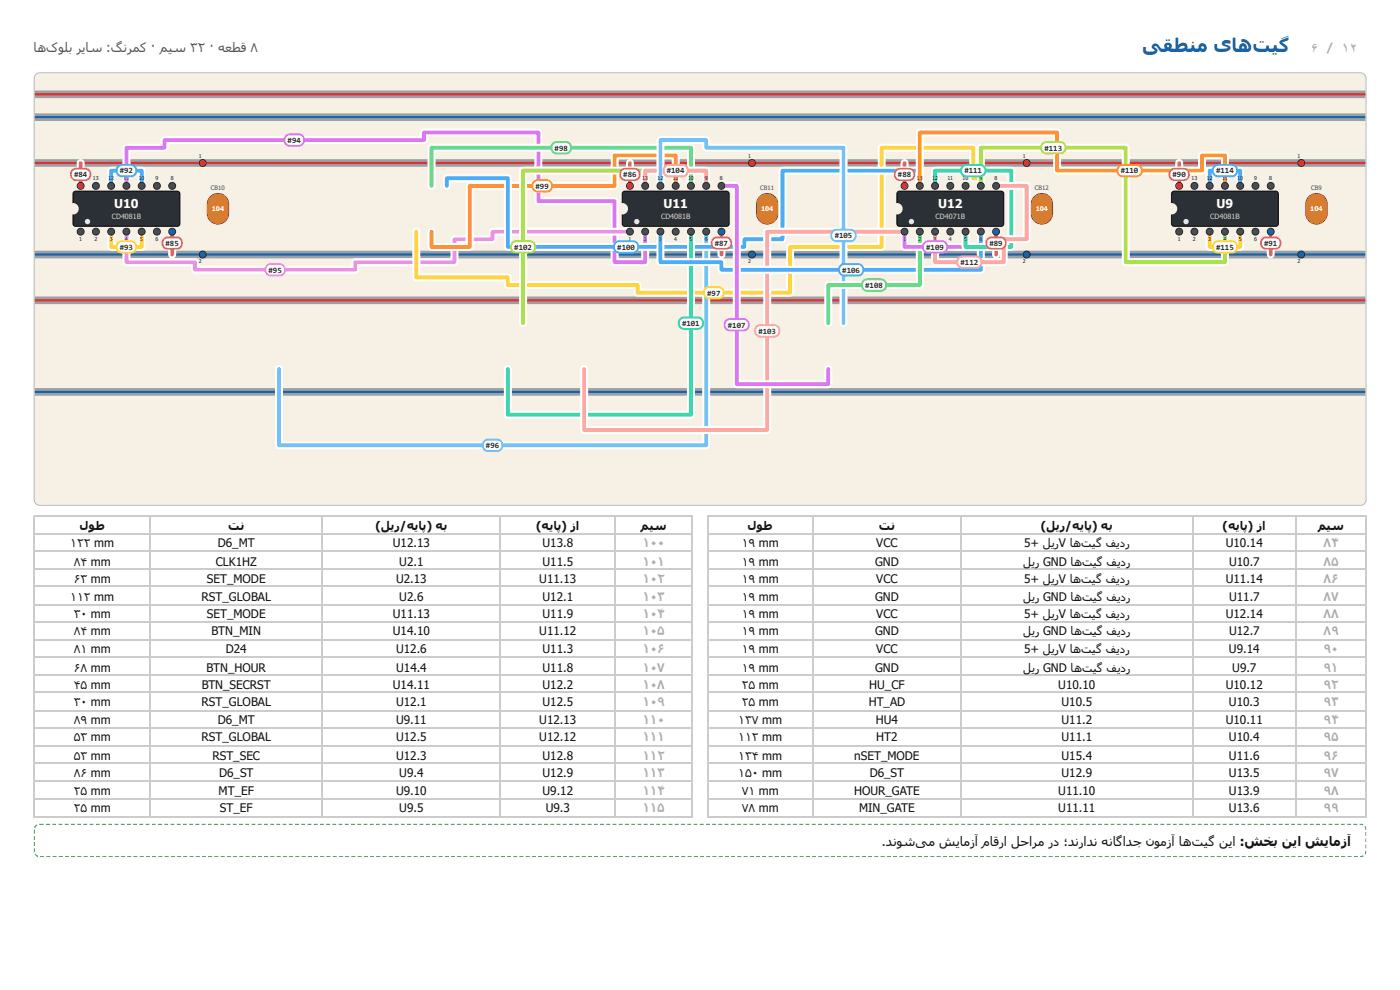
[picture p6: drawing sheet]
<svg xmlns="http://www.w3.org/2000/svg" width="297mm" height="210mm" viewBox="0 0 297 210" stroke-linecap="round" stroke-linejoin="round" font-family="sans-serif">
<defs><g id="words">
<text font-size="4" fill="#0b5394" x="242.6" y="11.1">یقطنم یاهتیگ</text>
<g font-size="2.9" fill="#ababab">
<text x="278.4" y="11.1">۶ / ۱</text>
<text x="286.6" y="11.1">۲</text>
</g>
<text font-size="2.8" fill="#555" x="7.1" y="11.1">اهکولب ریاس :گنرمک · میس ۳۲ · هعطق ۸</text>
<text font-size="2.8" fill="#111" x="187.3" y="179.7">.دنوشیم شیامزآ ماقرا لحارم رد ؛دنرادن هناگادج نومزآ اهتیگ نیا :شخب نیا شیامزآ</text>
<g font-size="2.6" fill="#fff">
<text x="24.2" y="44.3">U10</text>
<text x="140.9" y="44.3">U11</text>
<text x="199.2" y="44.3">U12</text>
<text x="258.4" y="44.3">U9</text>
</g>
<g font-size="2.5" fill="#111">
<text x="16.9" y="112.4">لوط</text>
<text x="48.5" y="112.4">تن</text>
<text x="79.7" y="112.4">(لیر/هیاپ) هب</text>
<text x="113.9" y="112.4">(هیاپ) زا</text>
<text x="136.1" y="112.4">میس</text>
<text x="158.8" y="112.4">لوط</text>
<text x="186.7" y="112.4">تن</text>
<text x="221.1" y="112.4">(لیر/هیاپ) هب</text>
<text x="259.7" y="112.4">(هیاپ) زا</text>
<text x="279.9" y="112.4">میس</text>
<text x="14.9" y="116.2">۱</text>
<text x="16.4" y="116.2">۲۲ mm</text>
<text x="46.3" y="116.2">D6_MT</text>
<text x="83.4" y="116.2">U12.13</text>
<text x="115.2" y="116.2">U13.8</text>
<text x="157.5" y="116.2">۱</text>
<text x="159" y="116.2">۹ mm</text>
<text x="186.1" y="116.2">VCC</text>
<text x="217.5" y="116.2">5+ لیرV اهتیگ فیدر</text>
<text x="260.3" y="116.2">U10.14</text>
<text x="15.7" y="120.1">۸۴ mm</text>
<text x="15.7" y="123.8">۶۳ mm</text>
<text x="43.9" y="123.8">SET_MODE</text>
<text x="45.8" y="120.1">CLK1HZ</text>
<text x="84.1" y="123.8">U2.13</text>
<text x="84.8" y="120.1">U2.1</text>
<text x="114.5" y="123.8">U11.13</text>
<text x="115.2" y="120.1">U11.5</text>
<text x="157.5" y="120.1">۱</text>
<text x="157.5" y="123.8">۱</text>
<text x="159" y="120.1">۹ mm</text>
<text x="159" y="123.8">۹ mm</text>
<text x="185.8" y="120.1">GND</text>
<text x="186.1" y="123.8">VCC</text>
<text x="217.3" y="120.1">لیر GND اهتیگ فیدر</text>
<text x="217.5" y="123.8">5+ لیرV اهتیگ فیدر</text>
<text x="260.3" y="123.8">U11.14</text>
<text x="261" y="120.1">U10.7</text>
<text x="14.9" y="127.5">۱</text>
<text x="15.7" y="131.2">۳۰ mm</text>
<text x="16.4" y="127.5">۱</text>
<text x="17.8" y="127.5">۲ mm</text>
<text x="42.8" y="127.5">RST_GLOBAL</text>
<text x="43.9" y="131.2">SET_MODE</text>
<text x="83.4" y="131.2">U11.13</text>
<text x="84.8" y="127.5">U2.6</text>
<text x="115.2" y="127.5">U12.1</text>
<text x="115.2" y="131.2">U11.9</text>
<text x="157.5" y="127.5">۱</text>
<text x="157.5" y="131.2">۱</text>
<text x="159" y="127.5">۹ mm</text>
<text x="159" y="131.2">۹ mm</text>
<text x="185.8" y="127.5">GND</text>
<text x="186.1" y="131.2">VCC</text>
<text x="217.3" y="127.5">لیر GND اهتیگ فیدر</text>
<text x="217.5" y="131.2">5+ لیرV اهتیگ فیدر</text>
<text x="260.3" y="131.2">U12.14</text>
<text x="261" y="127.5">U11.7</text>
<text x="15.7" y="134.9">۸۴ mm</text>
<text x="45" y="134.9">BTN_MIN</text>
<text x="83.5" y="134.9">U14.10</text>
<text x="114.5" y="134.9">U11.12</text>
<text x="157.5" y="134.9">۱</text>
<text x="159" y="134.9">۹ mm</text>
<text x="185.8" y="134.9">GND</text>
<text x="217.3" y="134.9">لیر GND اهتیگ فیدر</text>
<text x="261" y="134.9">U12.7</text>
<text x="15.7" y="138.6">۸۱ mm</text>
<text x="15.7" y="142.6">۶۸ mm</text>
<text x="43.9" y="142.6">BTN_HOUR</text>
<text x="48" y="138.6">D24</text>
<text x="84.1" y="138.6">U12.6</text>
<text x="84.1" y="142.6">U14.4</text>
<text x="115.2" y="138.6">U11.3</text>
<text x="115.2" y="142.6">U11.8</text>
<text x="157.5" y="138.6">۱</text>
<text x="157.5" y="142.6">۱</text>
<text x="159" y="138.6">۹ mm</text>
<text x="159" y="142.6">۹ mm</text>
<text x="185.8" y="142.6">GND</text>
<text x="186.1" y="138.6">VCC</text>
<text x="217.3" y="142.6">لیر GND اهتیگ فیدر</text>
<text x="217.5" y="138.6">5+ لیرV اهتیگ فیدر</text>
<text x="261" y="138.6">U9.14</text>
<text x="261.7" y="142.6">U9.7</text>
<text x="15.7" y="146.3">۴۵ mm</text>
<text x="42.9" y="146.3">BTN_SECRST</text>
<text x="83.5" y="146.3">U14.11</text>
<text x="115.2" y="146.3">U12.2</text>
<text x="157.5" y="146.3">۲۵ mm</text>
<text x="184.6" y="146.3">HU_CF</text>
<text x="224.8" y="146.3">U10.10</text>
<text x="260.3" y="146.3">U10.12</text>
<text x="15.7" y="150">۳۰ mm</text>
<text x="15.7" y="153.7">۸۹ mm</text>
<text x="42.8" y="150">RST_GLOBAL</text>
<text x="46.3" y="153.7">D6_MT</text>
<text x="84.1" y="150">U12.1</text>
<text x="84.1" y="153.7">U9.11</text>
<text x="114.5" y="153.7">U12.13</text>
<text x="115.2" y="150">U12.5</text>
<text x="156.8" y="153.7">۱</text>
<text x="157.5" y="150">۲۵ mm</text>
<text x="158.2" y="153.7">۳۷ mm</text>
<text x="184.5" y="150">HT_AD</text>
<text x="186" y="153.7">HU4</text>
<text x="225.5" y="150">U10.5</text>
<text x="225.5" y="153.7">U11.2</text>
<text x="260.3" y="153.7">U10.11</text>
<text x="261" y="150">U10.3</text>
<text x="15.7" y="157.4">۵۳ mm</text>
<text x="15.7" y="161.4">۵۳ mm</text>
<text x="42.8" y="157.4">RST_GLOBAL</text>
<text x="45.1" y="161.4">RST_SEC</text>
<text x="84.1" y="157.4">U12.5</text>
<text x="84.1" y="161.4">U12.3</text>
<text x="114.5" y="157.4">U12.12</text>
<text x="115.2" y="161.4">U12.8</text>
<text x="156.8" y="157.4">۱</text>
<text x="156.8" y="161.4">۱</text>
<text x="158.2" y="157.4">۱</text>
<text x="158.2" y="161.4">۳۴ mm</text>
<text x="159.7" y="157.4">۲ mm</text>
<text x="181.4" y="161.4">nSET_MODE</text>
<text x="186.1" y="157.4">HT2</text>
<text x="225.5" y="157.4">U11.1</text>
<text x="225.5" y="161.4">U15.4</text>
<text x="261" y="157.4">U10.4</text>
<text x="261" y="161.4">U11.6</text>
<text x="15.7" y="165.1">۸۶ mm</text>
<text x="46.5" y="165.1">D6_ST</text>
<text x="84.8" y="165.1">U9.4</text>
<text x="115.2" y="165.1">U12.9</text>
<text x="156.8" y="165.1">۱</text>
<text x="158.2" y="165.1">۵۰ mm</text>
<text x="184.7" y="165.1">D6_ST</text>
<text x="225.5" y="165.1">U12.9</text>
<text x="261" y="165.1">U13.5</text>
<text x="15.7" y="168.8">۲۵ mm</text>
<text x="15.7" y="172.5">۲۵ mm</text>
<text x="46.4" y="168.8">MT_EF</text>
<text x="46.7" y="172.5">ST_EF</text>
<text x="84.1" y="168.8">U9.10</text>
<text x="84.8" y="172.5">U9.5</text>
<text x="115.2" y="168.8">U9.12</text>
<text x="115.9" y="172.5">U9.3</text>
<text x="157.5" y="168.8">۷۱ mm</text>
<text x="157.5" y="172.5">۷۸ mm</text>
<text x="181.4" y="168.8">HOUR_GATE</text>
<text x="182.5" y="172.5">MIN_GATE</text>
<text x="224.8" y="168.8">U11.10</text>
<text x="224.8" y="172.5">U11.11</text>
<text x="261" y="168.8">U13.9</text>
<text x="261" y="172.5">U13.6</text>
</g>
<g font-size="2.5" fill="#ababab">
<text x="136.6" y="116.2">۱</text>
<text x="138.1" y="116.2">۰</text>
<text x="139.6" y="116.2">۰</text>
<text x="281.1" y="116.2">۸۴</text>
<text x="136.6" y="120.1">۱</text>
<text x="136.6" y="123.8">۱</text>
<text x="138.1" y="120.1">۰</text>
<text x="138.1" y="123.8">۰</text>
<text x="139.6" y="120.1">۱</text>
<text x="139.6" y="123.8">۲</text>
<text x="281.1" y="120.1">۸۵</text>
<text x="281.1" y="123.8">۸۶</text>
<text x="136.5" y="127.5">۱</text>
<text x="136.5" y="131.2">۱</text>
<text x="138.1" y="127.5">۰</text>
<text x="138.1" y="131.2">۰</text>
<text x="139.6" y="127.5">۳</text>
<text x="139.6" y="131.2">۴</text>
<text x="281.1" y="127.5">۸۷</text>
<text x="281.1" y="131.2">۸۸</text>
<text x="136.5" y="134.9">۱</text>
<text x="138.1" y="134.9">۰</text>
<text x="139.6" y="134.9">۵</text>
<text x="281.1" y="134.9">۸۹</text>
<text x="136.5" y="138.6">۱</text>
<text x="136.5" y="142.6">۱</text>
<text x="138.1" y="138.6">۰</text>
<text x="138.1" y="142.6">۰</text>
<text x="139.6" y="138.6">۶</text>
<text x="139.6" y="142.6">۷</text>
<text x="281.1" y="138.6">۹۰</text>
<text x="281.1" y="142.6">۹۱</text>
<text x="136.5" y="146.3">۱</text>
<text x="138.1" y="146.3">۰</text>
<text x="139.6" y="146.3">۸</text>
<text x="281.1" y="146.3">۹۲</text>
<text x="136.5" y="150">۱</text>
<text x="136.6" y="153.7">۱</text>
<text x="138.1" y="150">۰</text>
<text x="138.1" y="153.7">۱</text>
<text x="139.6" y="150">۹</text>
<text x="139.6" y="153.7">۰</text>
<text x="281.1" y="150">۹۳</text>
<text x="281.1" y="153.7">۹۴</text>
<text x="136.6" y="157.4">۱</text>
<text x="136.6" y="161.4">۱</text>
<text x="138.1" y="157.4">۱</text>
<text x="138.1" y="161.4">۱</text>
<text x="139.6" y="157.4">۱</text>
<text x="139.6" y="161.4">۲</text>
<text x="281.1" y="157.4">۹۵</text>
<text x="281.1" y="161.4">۹۶</text>
<text x="136.5" y="165.1">۱</text>
<text x="138.1" y="165.1">۱</text>
<text x="139.6" y="165.1">۳</text>
<text x="281.1" y="165.1">۹۷</text>
<text x="136.5" y="168.8">۱</text>
<text x="136.5" y="172.5">۱</text>
<text x="138.1" y="168.8">۱</text>
<text x="138.1" y="172.5">۱</text>
<text x="139.6" y="168.8">۴</text>
<text x="139.6" y="172.5">۵</text>
<text x="281.1" y="168.8">۹۸</text>
<text x="281.1" y="172.5">۹۹</text>
</g>
<g font-size="1.7" fill="#212529">
<text x="61.1" y="30.4">#94</text>
<text x="117.8" y="32">#98</text>
<text x="221.8" y="32">#11</text>
<text x="224.6" y="32">3</text>
<text x="15.7" y="37.6">#8</text>
<text x="17.6" y="37.6">4</text>
<text x="25.4" y="36.8">#9</text>
<text x="27.3" y="36.8">2</text>
<text x="113.8" y="40.1">#</text>
<text x="114.7" y="40.1">99</text>
<text x="132.4" y="37.6">#8</text>
<text x="134.3" y="37.6">6</text>
<text x="141.6" y="36.8">#104</text>
<text x="190.7" y="37.6">#8</text>
<text x="192.6" y="37.6">8</text>
<text x="204.8" y="36.8">#111</text>
<text x="238" y="36.8">#110</text>
<text x="249" y="37.6">#9</text>
<text x="250.9" y="37.6">0</text>
<text x="258.3" y="36.8">#114</text>
<text x="25.4" y="53">#9</text>
<text x="27.3" y="53">3</text>
<text x="35.2" y="52.2">#8</text>
<text x="37" y="52.2">5</text>
<text x="109.2" y="53">#102</text>
<text x="131.1" y="53">#100</text>
<text x="151.8" y="52.2">#8</text>
<text x="153.7" y="52.2">7</text>
<text x="177.3" y="50.6">#105</text>
<text x="196.7" y="53">#109</text>
<text x="210.2" y="52.2">#8</text>
<text x="212" y="52.2">9</text>
<text x="258.3" y="53">#115</text>
<text x="268.5" y="52.2">#9</text>
<text x="270.4" y="52.2">1</text>
<text x="57" y="57.9">#95</text>
<text x="178.9" y="57.9">#106</text>
<text x="204" y="56.3">#112</text>
<text x="150.2" y="62.8">#97</text>
<text x="183.8" y="61.1">#108</text>
<text x="144.9" y="69.2">#101</text>
<text x="154.6" y="69.6">#107</text>
<text x="161.1" y="70.9">#103</text>
<text x="103.2" y="95.2">#96</text>
</g>
<g font-size="1.5" fill="#ced4da">
<text x="23.7" y="46.4">CD4081B</text>
<text x="140.4" y="46.4">CD4081B</text>
<text x="198.7" y="46.4">CD4071B</text>
<text x="257.1" y="46.4">CD4081B</text>
</g>
<g font-size="1.4" fill="#fff">
<text x="45" y="44.9">104</text>
<text x="161.6" y="44.9">104</text>
<text x="220" y="44.9">104</text>
<text x="278.3" y="44.9">104</text>
</g>
<g font-size="1.3" fill="#495057">
<text x="44.8" y="40.3">CB10</text>
<text x="161.5" y="40.3">CB11</text>
<text x="219.8" y="40.3">CB12</text>
<text x="278.5" y="40.3">CB9</text>
</g>
<g font-size="1.1" fill="#212529">
<text x="42.3" y="33.5">1</text>
<text x="158.9" y="33.5">1</text>
<text x="217.2" y="33.5">1</text>
<text x="275.6" y="33.5">1</text>
<text x="16.5" y="38.3">14</text>
<text x="19.7" y="38.3">13</text>
<text x="23" y="38.3">12</text>
<text x="26.2" y="38.3">11</text>
<text x="29.5" y="38.3">10</text>
<text x="33" y="38.3">9</text>
<text x="36.3" y="38.3">8</text>
<text x="133.2" y="38.3">14</text>
<text x="136.4" y="38.3">13</text>
<text x="139.6" y="38.3">12</text>
<text x="142.9" y="38.3">11</text>
<text x="146.1" y="38.3">10</text>
<text x="149.7" y="38.3">9</text>
<text x="152.9" y="38.3">8</text>
<text x="191.5" y="38.3">14</text>
<text x="194.7" y="38.3">13</text>
<text x="198" y="38.3">12</text>
<text x="201.2" y="38.3">11</text>
<text x="204.5" y="38.3">10</text>
<text x="208" y="38.3">9</text>
<text x="211.2" y="38.3">8</text>
<text x="249.8" y="38.3">14</text>
<text x="253.1" y="38.3">13</text>
<text x="256.3" y="38.3">12</text>
<text x="259.5" y="38.3">11</text>
<text x="262.8" y="38.3">10</text>
<text x="266.3" y="38.3">9</text>
<text x="269.6" y="38.3">8</text>
<text x="16.8" y="51.1">1</text>
<text x="20.1" y="51.1">2</text>
<text x="23.3" y="51.1">3</text>
<text x="26.5" y="51.1">4</text>
<text x="29.8" y="51.1">5</text>
<text x="33" y="51.1">6</text>
<text x="36.3" y="51.1">7</text>
<text x="133.5" y="51.1">1</text>
<text x="136.7" y="51.1">2</text>
<text x="140" y="51.1">3</text>
<text x="143.2" y="51.1">4</text>
<text x="146.4" y="51.1">5</text>
<text x="149.7" y="51.1">6</text>
<text x="152.9" y="51.1">7</text>
<text x="191.8" y="51.1">1</text>
<text x="195" y="51.1">2</text>
<text x="198.3" y="51.1">3</text>
<text x="201.5" y="51.1">4</text>
<text x="204.8" y="51.1">5</text>
<text x="208" y="51.1">6</text>
<text x="211.2" y="51.1">7</text>
<text x="250.1" y="51.1">1</text>
<text x="253.4" y="51.1">2</text>
<text x="256.6" y="51.1">3</text>
<text x="259.9" y="51.1">4</text>
<text x="263.1" y="51.1">5</text>
<text x="266.3" y="51.1">6</text>
<text x="269.6" y="51.1">7</text>
<text x="42.3" y="55.9">2</text>
<text x="158.9" y="55.9">2</text>
<text x="217.2" y="55.9">2</text>
<text x="275.6" y="55.9">2</text>
</g>
</g></defs>
<path d="M7.6 15.8l.9-.3h280.4a1.19 1.19 0 0 1 1.2 1.2v89.4a1.19 1.19 0 0 1-1.2 1.2h-280.4a1.19 1.19 0 0 1-1.2-1.2v-89.4z" fill="none" stroke="#bbb" stroke-width=".26"/>
<path d="M7.1 174.9h283.1v7.1h-283.1z" fill="#fff"/>
<g fill="#2b8a3e">
<path d="M9.8 174.8h.8v.4h-.8zM11.1 174.8h.8v.4h-.8zM12.4 174.8h.8v.4h-.8zM13.8 174.8h.7v.4h-.7zM15.1 174.8h.8v.4h-.8zM16.4 174.8h.8v.4h-.8zM17.7 174.8h.8v.4h-.8zM19 174.8h.8v.4h-.8zM20.4 174.8h.8v.4h-.8zM21.7 174.8h.8v.4h-.8zM23 174.8h.8v.4h-.8zM24.3 174.8h.8v.4h-.8zM25.7 174.8h.8v.4h-.8zM27 174.8h.8v.4h-.8zM28.3 174.8h.8v.4h-.8zM29.6 174.8h.8v.4h-.8zM30.9 174.8h.8v.4h-.8zM32.3 174.8h.8v.4h-.8zM33.6 174.8h.8v.4h-.8zM34.9 174.8h.8v.4h-.8zM36.2 174.8h.8v.4h-.8zM37.6 174.8h.8v.4h-.8zM38.9 174.8h.8v.4h-.8zM40.2 174.8h.8v.4h-.8zM41.5 174.8h.8v.4h-.8zM42.8 174.8h.8v.4h-.8zM44.2 174.8h.8v.4h-.8zM45.5 174.8h.8v.4h-.8zM46.8 174.8h.8v.4h-.8zM48.1 174.8h.8v.4h-.8zM49.5 174.8h.8v.4h-.8zM50.8 174.8h.8v.4h-.8zM52.1 174.8h.8v.4h-.8zM53.4 174.8h.8v.4h-.8zM54.7 174.8h.8v.4h-.8zM56.1 174.8h.8v.4h-.8zM57.4 174.8h.8v.4h-.8zM58.7 174.8h.8v.4h-.8zM60 174.8h.8v.4h-.8zM61.4 174.8h.8v.4h-.8zM62.7 174.8h.8v.4h-.8zM64 174.8h.8v.4h-.8zM65.3 174.8h.8v.4h-.8zM66.6 174.8h.8v.4h-.8zM68 174.8h.8v.4h-.8zM69.3 174.8h.8v.4h-.8zM70.6 174.8h.8v.4h-.8zM71.9 174.8h.8v.4h-.8zM73.3 174.8h.8v.4h-.8zM74.6 174.8h.8v.4h-.8zM75.9 174.8h.8v.4h-.8zM77.2 174.8h.8v.4h-.8zM78.5 174.8h.8v.4h-.8zM79.9 174.8h.8v.4h-.8zM81.2 174.8h.8v.4h-.8zM82.5 174.8h.8v.4h-.8zM83.8 174.8h.8v.4h-.8zM85.2 174.8h.8v.4h-.8zM86.5 174.8h.8v.4h-.8zM87.8 174.8h.8v.4h-.8zM89.1 174.8h.8v.4h-.8zM90.4 174.8h.8v.4h-.8zM91.8 174.8h.8v.4h-.8zM93.1 174.8h.8v.4h-.8zM94.4 174.8h.8v.4h-.8zM95.7 174.8h.8v.4h-.8zM97.1 174.8h.8v.4h-.8zM98.4 174.8h.8v.4h-.8zM99.7 174.8h.8v.4h-.8zM101 174.8h.8v.4h-.8zM102.4 174.8h.7v.4h-.7zM103.7 174.8h.8v.4h-.8zM105 174.8h.8v.4h-.8zM106.3 174.8h.8v.4h-.8zM107.6 174.8h.8v.4h-.8zM109 174.8h.8v.4h-.8zM110.3 174.8h.8v.4h-.8zM111.6 174.8h.8v.4h-.8zM112.9 174.8h.8v.4h-.8zM114.3 174.8h.7v.4h-.7zM115.6 174.8h.8v.4h-.8zM116.9 174.8h.8v.4h-.8zM118.2 174.8h.8v.4h-.8zM119.5 174.8h.8v.4h-.8zM120.9 174.8h.8v.4h-.8zM122.2 174.8h.8v.4h-.8zM123.5 174.8h.8v.4h-.8zM124.8 174.8h.8v.4h-.8zM126.2 174.8h.7v.4h-.7zM127.5 174.8h.8v.4h-.8zM128.8 174.8h.8v.4h-.8zM130.1 174.8h.8v.4h-.8zM131.4 174.8h.8v.4h-.8zM132.8 174.8h.8v.4h-.8zM134.1 174.8h.8v.4h-.8zM135.4 174.8h.8v.4h-.8zM136.7 174.8h.8v.4h-.8zM138.1 174.8h.7v.4h-.7zM139.4 174.8h.8v.4h-.8zM140.7 174.8h.8v.4h-.8zM142 174.8h.8v.4h-.8zM143.3 174.8h.8v.4h-.8zM144.7 174.8h.8v.4h-.8zM146 174.8h.8v.4h-.8zM147.3 174.8h.8v.4h-.8zM148.6 174.8h.8v.4h-.8zM150 174.8h.7v.4h-.7zM151.3 174.8h.8v.4h-.8zM152.6 174.8h.8v.4h-.8zM153.9 174.8h.8v.4h-.8zM155.2 174.8h.8v.4h-.8zM156.6 174.8h.8v.4h-.8zM157.9 174.8h.8v.4h-.8zM159.2 174.8h.8v.4h-.8zM160.5 174.8h.8v.4h-.8zM161.9 174.8h.7v.4h-.7zM163.2 174.8h.8v.4h-.8zM164.5 174.8h.8v.4h-.8zM165.8 174.8h.8v.4h-.8zM167.1 174.8h.8v.4h-.8zM168.5 174.8h.8v.4h-.8zM169.8 174.8h.8v.4h-.8zM171.1 174.8h.8v.4h-.8zM172.4 174.8h.8v.4h-.8zM173.8 174.8h.7v.4h-.7zM175.1 174.8h.8v.4h-.8zM176.4 174.8h.8v.4h-.8zM177.7 174.8h.8v.4h-.8zM179 174.8h.8v.4h-.8zM180.4 174.8h.8v.4h-.8zM181.7 174.8h.8v.4h-.8zM183 174.8h.8v.4h-.8zM184.3 174.8h.8v.4h-.8zM185.7 174.8h.8v.4h-.8zM187 174.8h.8v.4h-.8zM188.3 174.8h.8v.4h-.8zM189.6 174.8h.8v.4h-.8zM190.9 174.8h.8v.4h-.8zM192.3 174.8h.8v.4h-.8zM193.6 174.8h.8v.4h-.8zM194.9 174.8h.8v.4h-.8zM196.2 174.8h.8v.4h-.8zM197.6 174.8h.8v.4h-.8zM198.9 174.8h.8v.4h-.8zM200.2 174.8h.8v.4h-.8zM201.5 174.8h.8v.4h-.8zM202.8 174.8h.8v.4h-.8zM204.2 174.8h.8v.4h-.8zM205.5 174.8h.8v.4h-.8zM206.8 174.8h.8v.4h-.8zM208.1 174.8h.8v.4h-.8zM209.5 174.8h.8v.4h-.8zM210.8 174.8h.8v.4h-.8zM212.1 174.8h.8v.4h-.8zM213.4 174.8h.8v.4h-.8zM214.7 174.8h.8v.4h-.8zM216.1 174.8h.8v.4h-.8zM217.4 174.8h.8v.4h-.8zM218.7 174.8h.8v.4h-.8zM220 174.8h.8v.4h-.8zM221.4 174.8h.8v.4h-.8zM222.7 174.8h.8v.4h-.8zM224 174.8h.8v.4h-.8zM225.3 174.8h.8v.4h-.8zM226.6 174.8h.8v.4h-.8zM228 174.8h.8v.4h-.8zM229.3 174.8h.8v.4h-.8zM230.6 174.8h.8v.4h-.8zM231.9 174.8h.8v.4h-.8zM233.3 174.8h.8v.4h-.8zM234.6 174.8h.8v.4h-.8zM235.9 174.8h.8v.4h-.8zM237.2 174.8h.8v.4h-.8zM238.5 174.8h.8v.4h-.8zM239.9 174.8h.8v.4h-.8zM241.2 174.8h.8v.4h-.8zM242.5 174.8h.8v.4h-.8zM243.8 174.8h.8v.4h-.8zM245.2 174.8h.8v.4h-.8zM246.5 174.8h.8v.4h-.8zM247.8 174.8h.8v.4h-.8zM249.1 174.8h.8v.4h-.8zM250.4 174.8h.8v.4h-.8zM251.8 174.8h.8v.4h-.8zM253.1 174.8h.8v.4h-.8zM254.4 174.8h.8v.4h-.8zM255.7 174.8h.8v.4h-.8zM257.1 174.8h.8v.4h-.8zM258.4 174.8h.8v.4h-.8zM259.7 174.8h.8v.4h-.8zM261 174.8h.8v.4h-.8zM262.4 174.8h.7v.4h-.7zM263.7 174.8h.8v.4h-.8zM265 174.8h.8v.4h-.8zM266.3 174.8h.8v.4h-.8zM267.6 174.8h.8v.4h-.8zM269 174.8h.8v.4h-.8zM270.3 174.8h.8v.4h-.8zM271.6 174.8h.8v.4h-.8zM272.9 174.8h.8v.4h-.8zM274.3 174.8h.7v.4h-.7zM275.6 174.8h.8v.4h-.8zM276.9 174.8h.8v.4h-.8zM278.2 174.8h.8v.4h-.8zM279.5 174.8h.8v.4h-.8zM280.9 174.8h.8v.4h-.8zM282.2 174.8h.8v.4h-.8zM283.5 174.8h.8v.4h-.8zM284.8 174.8h.8v.4h-.8zM286.2 174.8h.7v.4h-.7zM287.5 174.8h.8v.4h-.8zM288.8 174.8h.9l-.3 .5-.6-.1zM289.8 175.6l.4-.3v.4zM290 175.7h.2zM290 175.7h.2zM290 175.7h.2zM289.8 175.7h.4zM288.9 175.7h.9zM287.6 175.7h.7zM286.2 175.7h.8zM284.9 175.7h.8zM283.6 175.7h.8zM282.3 175.7h.8zM280.9 175.7h.8zM279.6 175.7h.8zM278.3 175.7h.8zM277 175.7h.8zM275.7 175.7h.7zM274.3 175.7h.8zM273 175.7h.8zM271.7 175.7h.8zM270.4 175.7h.8zM269 175.7h.8zM267.7 175.7h.8zM266.4 175.7h.8zM265.1 175.7h.8zM263.7 175.7h.8zM262.4 175.7h.8zM261.1 175.7h.8zM259.8 175.7h.8zM258.5 175.7h.8zM257.1 175.7h.8zM255.8 175.7h.8zM254.5 175.7h.8zM253.2 175.7h.8zM251.8 175.7h.8zM250.5 175.7h.8zM249.2 175.7h.8zM247.9 175.7h.8zM246.6 175.7h.8zM245.2 175.7h.8zM243.9 175.7h.8zM242.6 175.7h.8zM241.3 175.7h.8zM239.9 175.7h.8zM238.6 175.7h.8zM237.3 175.7h.8zM236 175.7h.8zM234.7 175.7h.8zM233.3 175.7h.8zM232 175.7h.8zM230.7 175.7h.8zM229.4 175.7h.8zM228 175.7h.8zM226.7 175.7h.8zM225.4 175.7h.8zM224.1 175.7h.8zM222.8 175.7h.8zM221.4 175.7h.8zM220.1 175.7h.8zM218.8 175.7h.8zM217.5 175.7h.8zM216.1 175.7h.8zM214.8 175.7h.8zM213.5 175.7h.8zM212.2 175.7h.8zM210.9 175.7h.8zM209.5 175.7h.8zM208.2 175.7h.8zM206.9 175.7h.8zM205.6 175.7h.8zM204.2 175.7h.8zM202.9 175.7h.8zM201.6 175.7h.8zM200.3 175.7h.8zM199 175.7h.8zM197.6 175.7h.8zM196.3 175.7h.8zM195 175.7h.8zM193.7 175.7h.8zM192.3 175.7h.8zM191 175.7h.8zM189.7 175.7h.8zM188.4 175.7h.8zM187.1 175.7h.7zM185.7 175.7h.8zM184.4 175.7h.8zM183.1 175.7h.8zM181.8 175.7h.8zM180.4 175.7h.8zM179.1 175.7h.8zM177.8 175.7h.8zM176.5 175.7h.8zM175.2 175.7h.7zM173.8 175.7h.8zM172.5 175.7h.8zM171.2 175.7h.8zM169.9 175.7h.8zM168.5 175.7h.8zM167.2 175.7h.8zM165.9 175.7h.8zM164.6 175.7h.8zM163.3 175.7h.7zM161.9 175.7h.8zM160.6 175.7h.8zM159.3 175.7h.8zM158 175.7h.8zM156.6 175.7h.8zM155.3 175.7h.8zM154 175.7h.8zM152.7 175.7h.8zM151.4 175.7h.7zM150 175.7h.8zM148.7 175.7h.8zM147.4 175.7h.8zM146.1 175.7h.8zM144.7 175.7h.8zM143.4 175.7h.8zM142.1 175.7h.8zM140.8 175.7h.8zM139.5 175.7h.7zM138.1 175.7h.8zM136.8 175.7h.8zM135.5 175.7h.8zM134.2 175.7h.8zM132.8 175.7h.8zM131.5 175.7h.8zM130.2 175.7h.8zM128.9 175.7h.8zM127.6 175.7h.7zM126.2 175.7h.8zM124.9 175.7h.8zM123.6 175.7h.8zM122.3 175.7h.8zM120.9 175.7h.8zM119.6 175.7h.8zM118.3 175.7h.8zM117 175.7h.8zM115.7 175.7h.7zM114.3 175.7h.8zM113 175.7h.8zM111.7 175.7h.8zM110.4 175.7h.8zM109 175.7h.8zM107.7 175.7h.8zM106.4 175.7h.8zM105.1 175.7h.8zM103.8 175.7h.7zM102.4 175.7h.8zM101.1 175.7h.8zM99.8 175.7h.8zM98.5 175.7h.8zM97.1 175.7h.8zM95.8 175.7h.8zM94.5 175.7h.8zM93.2 175.7h.8zM91.8 175.7h.8zM90.5 175.7h.8zM89.2 175.7h.8zM87.9 175.7h.8zM86.6 175.7h.8zM85.2 175.7h.8zM83.9 175.7h.8zM82.6 175.7h.8zM81.3 175.7h.8zM79.9 175.7h.8zM78.6 175.7h.8zM77.3 175.7h.8zM76 175.7h.8zM74.7 175.7h.8zM73.3 175.7h.8zM72 175.7h.8zM70.7 175.7h.8zM69.4 175.7h.8zM68 175.7h.8zM66.7 175.7h.8zM65.4 175.7h.8zM64.1 175.7h.8zM62.8 175.7h.8zM61.4 175.7h.8zM60.1 175.7h.8zM58.8 175.7h.8zM57.5 175.7h.8zM56.1 175.7h.8zM54.8 175.7h.8zM53.5 175.7h.8zM52.2 175.7h.8zM50.9 175.7h.8zM49.5 175.7h.8zM48.2 175.7h.8zM46.9 175.7h.8zM45.6 175.7h.8zM44.2 175.7h.8zM42.9 175.7h.8zM41.6 175.7h.8zM40.3 175.7h.8zM39 175.7h.8zM37.6 175.7h.8zM36.3 175.7h.8zM35 175.7h.8zM33.7 175.7h.8zM32.3 175.7h.8zM31 175.7h.8zM29.7 175.7h.8zM28.4 175.7h.8zM27.1 175.7h.7zM25.7 175.7h.8zM24.4 175.7h.8zM23.1 175.7h.8zM21.8 175.7h.8zM20.4 175.7h.8zM19.1 175.7h.8zM17.8 175.7h.8zM16.5 175.7h.8zM15.2 175.7h.7zM13.8 175.7h.8zM12.5 175.7h.8zM11.2 175.7h.8zM9.9 175.7h.8zM8.5 175.7h.8zM7.1 175.7h1zM7.1 175.7h.4zM7.1 175.7h.3zM7.1 175.7h.3zM7.1 175.7h.3zM7.3 175.1l.4-.3 .3 .5-.5 .4-.4-.1zM8.3 174.8h1v.4h-1z"/>
<path d="M9.8 181.2h.8zM11.1 181.2h.8zM12.4 181.2h.8zM13.8 181.2h.7zM15.1 181.2h.8zM16.4 181.2h.8zM17.7 181.2h.8zM19 181.2h.8zM20.4 181.2h.8zM21.7 181.2h.8zM23 181.2h.8zM24.3 181.2h.8zM25.7 181.2h.8zM27 181.2h.8zM28.3 181.2h.8zM29.6 181.2h.8zM30.9 181.2h.8zM32.3 181.2h.8zM33.6 181.2h.8zM34.9 181.2h.8zM36.2 181.2h.8zM37.6 181.2h.8zM38.9 181.2h.8zM40.2 181.2h.8zM41.5 181.2h.8zM42.8 181.2h.8zM44.2 181.2h.8zM45.5 181.2h.8zM46.8 181.2h.8zM48.1 181.2h.8zM49.5 181.2h.8zM50.8 181.2h.8zM52.1 181.2h.8zM53.4 181.2h.8zM54.7 181.2h.8zM56.1 181.2h.8zM57.4 181.2h.8zM58.7 181.2h.8zM60 181.2h.8zM61.4 181.2h.8zM62.7 181.2h.8zM64 181.2h.8zM65.3 181.2h.8zM66.6 181.2h.8zM68 181.2h.8zM69.3 181.2h.8zM70.6 181.2h.8zM71.9 181.2h.8zM73.3 181.2h.8zM74.6 181.2h.8zM75.9 181.2h.8zM77.2 181.2h.8zM78.5 181.2h.8zM79.9 181.2h.8zM81.2 181.2h.8zM82.5 181.2h.8zM83.8 181.2h.8zM85.2 181.2h.8zM86.5 181.2h.8zM87.8 181.2h.8zM89.1 181.2h.8zM90.4 181.2h.8zM91.8 181.2h.8zM93.1 181.2h.8zM94.4 181.2h.8zM95.7 181.2h.8zM97.1 181.2h.8zM98.4 181.2h.8zM99.7 181.2h.8zM101 181.2h.8zM102.4 181.2h.7zM103.7 181.2h.8zM105 181.2h.8zM106.3 181.2h.8zM107.6 181.2h.8zM109 181.2h.8zM110.3 181.2h.8zM111.6 181.2h.8zM112.9 181.2h.8zM114.3 181.2h.7zM115.6 181.2h.8zM116.9 181.2h.8zM118.2 181.2h.8zM119.5 181.2h.8zM120.9 181.2h.8zM122.2 181.2h.8zM123.5 181.2h.8zM124.8 181.2h.8zM126.2 181.2h.7zM127.5 181.2h.8zM128.8 181.2h.8zM130.1 181.2h.8zM131.4 181.2h.8zM132.8 181.2h.8zM134.1 181.2h.8zM135.4 181.2h.8zM136.7 181.2h.8zM138.1 181.2h.7zM139.4 181.2h.8zM140.7 181.2h.8zM142 181.2h.8zM143.3 181.2h.8zM144.7 181.2h.8zM146 181.2h.8zM147.3 181.2h.8zM148.6 181.2h.8zM150 181.2h.7zM151.3 181.2h.8zM152.6 181.2h.8zM153.9 181.2h.8zM155.2 181.2h.8zM156.6 181.2h.8zM157.9 181.2h.8zM159.2 181.2h.8zM160.5 181.2h.8zM161.9 181.2h.7zM163.2 181.2h.8zM164.5 181.2h.8zM165.8 181.2h.8zM167.1 181.2h.8zM168.5 181.2h.8zM169.8 181.2h.8zM171.1 181.2h.8zM172.4 181.2h.8zM173.8 181.2h.7zM175.1 181.2h.8zM176.4 181.2h.8zM177.7 181.2h.8zM179 181.2h.8zM180.4 181.2h.8zM181.7 181.2h.8zM183 181.2h.8zM184.3 181.2h.8zM185.7 181.2h.8zM187 181.2h.8zM188.3 181.2h.8zM189.6 181.2h.8zM190.9 181.2h.8zM192.3 181.2h.8zM193.6 181.2h.8zM194.9 181.2h.8zM196.2 181.2h.8zM197.6 181.2h.8zM198.9 181.2h.8zM200.2 181.2h.8zM201.5 181.2h.8zM202.8 181.2h.8zM204.2 181.2h.8zM205.5 181.2h.8zM206.8 181.2h.8zM208.1 181.2h.8zM209.5 181.2h.8zM210.8 181.2h.8zM212.1 181.2h.8zM213.4 181.2h.8zM214.7 181.2h.8zM216.1 181.2h.8zM217.4 181.2h.8zM218.7 181.2h.8zM220 181.2h.8zM221.4 181.2h.8zM222.7 181.2h.8zM224 181.2h.8zM225.3 181.2h.8zM226.6 181.2h.8zM228 181.2h.8zM229.3 181.2h.8zM230.6 181.2h.8zM231.9 181.2h.8zM233.3 181.2h.8zM234.6 181.2h.8zM235.9 181.2h.8zM237.2 181.2h.8zM238.5 181.2h.8zM239.9 181.2h.8zM241.2 181.2h.8zM242.5 181.2h.8zM243.8 181.2h.8zM245.2 181.2h.8zM246.5 181.2h.8zM247.8 181.2h.8zM249.1 181.2h.8zM250.4 181.2h.8zM251.8 181.2h.8zM253.1 181.2h.8zM254.4 181.2h.8zM255.7 181.2h.8zM257.1 181.2h.8zM258.4 181.2h.8zM259.7 181.2h.8zM261 181.2h.8zM262.4 181.2h.7zM263.7 181.2h.8zM265 181.2h.8zM266.3 181.2h.8zM267.6 181.2h.8zM269 181.2h.8zM270.3 181.2h.8zM271.6 181.2h.8zM272.9 181.2h.8zM274.3 181.2h.7zM275.6 181.2h.8zM276.9 181.2h.8zM278.2 181.2h.8zM279.5 181.2h.8zM280.9 181.2h.8zM282.2 181.2h.8zM283.5 181.2h.8zM284.8 181.2h.8zM286.2 181.2h.7zM287.5 181.2h.8zM288.8 181.2h.9zM289.8 181.2h.4zM290 181.2h.2zM290 181.2h.2zM290 181.2h.2zM289.8 181.3l.4-.1v.4zM288.9 181.7l.6-.1 .3 .5h-.9zM287.6 181.7h.7v.4h-.7zM286.2 181.7h.8v.4h-.8zM284.9 181.7h.8v.4h-.8zM283.6 181.7h.8v.4h-.8zM282.3 181.7h.8v.4h-.8zM280.9 181.7h.8v.4h-.8zM279.6 181.7h.8v.4h-.8zM278.3 181.7h.8v.4h-.8zM277 181.7h.8v.4h-.8zM275.7 181.7h.7v.4h-.7zM274.3 181.7h.8v.4h-.8zM273 181.7h.8v.4h-.8zM271.7 181.7h.8v.4h-.8zM270.4 181.7h.8v.4h-.8zM269 181.7h.8v.4h-.8zM267.7 181.7h.8v.4h-.8zM266.4 181.7h.8v.4h-.8zM265.1 181.7h.8v.4h-.8zM263.7 181.7h.8v.4h-.8zM262.4 181.7h.8v.4h-.8zM261.1 181.7h.8v.4h-.8zM259.8 181.7h.8v.4h-.8zM258.5 181.7h.8v.4h-.8zM257.1 181.7h.8v.4h-.8zM255.8 181.7h.8v.4h-.8zM254.5 181.7h.8v.4h-.8zM253.2 181.7h.8v.4h-.8zM251.8 181.7h.8v.4h-.8zM250.5 181.7h.8v.4h-.8zM249.2 181.7h.8v.4h-.8zM247.9 181.7h.8v.4h-.8zM246.6 181.7h.8v.4h-.8zM245.2 181.7h.8v.4h-.8zM243.9 181.7h.8v.4h-.8zM242.6 181.7h.8v.4h-.8zM241.3 181.7h.8v.4h-.8zM239.9 181.7h.8v.4h-.8zM238.6 181.7h.8v.4h-.8zM237.3 181.7h.8v.4h-.8zM236 181.7h.8v.4h-.8zM234.7 181.7h.8v.4h-.8zM233.3 181.7h.8v.4h-.8zM232 181.7h.8v.4h-.8zM230.7 181.7h.8v.4h-.8zM229.4 181.7h.8v.4h-.8zM228 181.7h.8v.4h-.8zM226.7 181.7h.8v.4h-.8zM225.4 181.7h.8v.4h-.8zM224.1 181.7h.8v.4h-.8zM222.8 181.7h.8v.4h-.8zM221.4 181.7h.8v.4h-.8zM220.1 181.7h.8v.4h-.8zM218.8 181.7h.8v.4h-.8zM217.5 181.7h.8v.4h-.8zM216.1 181.7h.8v.4h-.8zM214.8 181.7h.8v.4h-.8zM213.5 181.7h.8v.4h-.8zM212.2 181.7h.8v.4h-.8zM210.9 181.7h.8v.4h-.8zM209.5 181.7h.8v.4h-.8zM208.2 181.7h.8v.4h-.8zM206.9 181.7h.8v.4h-.8zM205.6 181.7h.8v.4h-.8zM204.2 181.7h.8v.4h-.8zM202.9 181.7h.8v.4h-.8zM201.6 181.7h.8v.4h-.8zM200.3 181.7h.8v.4h-.8zM199 181.7h.8v.4h-.8zM197.6 181.7h.8v.4h-.8zM196.3 181.7h.8v.4h-.8zM195 181.7h.8v.4h-.8zM193.7 181.7h.8v.4h-.8zM192.3 181.7h.8v.4h-.8zM191 181.7h.8v.4h-.8zM189.7 181.7h.8v.4h-.8zM188.4 181.7h.8v.4h-.8zM187.1 181.7h.7v.4h-.7zM185.7 181.7h.8v.4h-.8zM184.4 181.7h.8v.4h-.8zM183.1 181.7h.8v.4h-.8zM181.8 181.7h.8v.4h-.8zM180.4 181.7h.8v.4h-.8zM179.1 181.7h.8v.4h-.8zM177.8 181.7h.8v.4h-.8zM176.5 181.7h.8v.4h-.8zM175.2 181.7h.7v.4h-.7zM173.8 181.7h.8v.4h-.8zM172.5 181.7h.8v.4h-.8zM171.2 181.7h.8v.4h-.8zM169.9 181.7h.8v.4h-.8zM168.5 181.7h.8v.4h-.8zM167.2 181.7h.8v.4h-.8zM165.9 181.7h.8v.4h-.8zM164.6 181.7h.8v.4h-.8zM163.3 181.7h.7v.4h-.7zM161.9 181.7h.8v.4h-.8zM160.6 181.7h.8v.4h-.8zM159.3 181.7h.8v.4h-.8zM158 181.7h.8v.4h-.8zM156.6 181.7h.8v.4h-.8zM155.3 181.7h.8v.4h-.8zM154 181.7h.8v.4h-.8zM152.7 181.7h.8v.4h-.8zM151.4 181.7h.7v.4h-.7zM150 181.7h.8v.4h-.8zM148.7 181.7h.8v.4h-.8zM147.4 181.7h.8v.4h-.8zM146.1 181.7h.8v.4h-.8zM144.7 181.7h.8v.4h-.8zM143.4 181.7h.8v.4h-.8zM142.1 181.7h.8v.4h-.8zM140.8 181.7h.8v.4h-.8zM139.5 181.7h.7v.4h-.7zM138.1 181.7h.8v.4h-.8zM136.8 181.7h.8v.4h-.8zM135.5 181.7h.8v.4h-.8zM134.2 181.7h.8v.4h-.8zM132.8 181.7h.8v.4h-.8zM131.5 181.7h.8v.4h-.8zM130.2 181.7h.8v.4h-.8zM128.9 181.7h.8v.4h-.8zM127.6 181.7h.7v.4h-.7zM126.2 181.7h.8v.4h-.8zM124.9 181.7h.8v.4h-.8zM123.6 181.7h.8v.4h-.8zM122.3 181.7h.8v.4h-.8zM120.9 181.7h.8v.4h-.8zM119.6 181.7h.8v.4h-.8zM118.3 181.7h.8v.4h-.8zM117 181.7h.8v.4h-.8zM115.7 181.7h.7v.4h-.7zM114.3 181.7h.8v.4h-.8zM113 181.7h.8v.4h-.8zM111.7 181.7h.8v.4h-.8zM110.4 181.7h.8v.4h-.8zM109 181.7h.8v.4h-.8zM107.7 181.7h.8v.4h-.8zM106.4 181.7h.8v.4h-.8zM105.1 181.7h.8v.4h-.8zM103.8 181.7h.7v.4h-.7zM102.4 181.7h.8v.4h-.8zM101.1 181.7h.8v.4h-.8zM99.8 181.7h.8v.4h-.8zM98.5 181.7h.8v.4h-.8zM97.1 181.7h.8v.4h-.8zM95.8 181.7h.8v.4h-.8zM94.5 181.7h.8v.4h-.8zM93.2 181.7h.8v.4h-.8zM91.8 181.7h.8v.4h-.8zM90.5 181.7h.8v.4h-.8zM89.2 181.7h.8v.4h-.8zM87.9 181.7h.8v.4h-.8zM86.6 181.7h.8v.4h-.8zM85.2 181.7h.8v.4h-.8zM83.9 181.7h.8v.4h-.8zM82.6 181.7h.8v.4h-.8zM81.3 181.7h.8v.4h-.8zM79.9 181.7h.8v.4h-.8zM78.6 181.7h.8v.4h-.8zM77.3 181.7h.8v.4h-.8zM76 181.7h.8v.4h-.8zM74.7 181.7h.8v.4h-.8zM73.3 181.7h.8v.4h-.8zM72 181.7h.8v.4h-.8zM70.7 181.7h.8v.4h-.8zM69.4 181.7h.8v.4h-.8zM68 181.7h.8v.4h-.8zM66.7 181.7h.8v.4h-.8zM65.4 181.7h.8v.4h-.8zM64.1 181.7h.8v.4h-.8zM62.8 181.7h.8v.4h-.8zM61.4 181.7h.8v.4h-.8zM60.1 181.7h.8v.4h-.8zM58.8 181.7h.8v.4h-.8zM57.5 181.7h.8v.4h-.8zM56.1 181.7h.8v.4h-.8zM54.8 181.7h.8v.4h-.8zM53.5 181.7h.8v.4h-.8zM52.2 181.7h.8v.4h-.8zM50.9 181.7h.8v.4h-.8zM49.5 181.7h.8v.4h-.8zM48.2 181.7h.8v.4h-.8zM46.9 181.7h.8v.4h-.8zM45.6 181.7h.8v.4h-.8zM44.2 181.7h.8v.4h-.8zM42.9 181.7h.8v.4h-.8zM41.6 181.7h.8v.4h-.8zM40.3 181.7h.8v.4h-.8zM39 181.7h.8v.4h-.8zM37.6 181.7h.8v.4h-.8zM36.3 181.7h.8v.4h-.8zM35 181.7h.8v.4h-.8zM33.7 181.7h.8v.4h-.8zM32.3 181.7h.8v.4h-.8zM31 181.7h.8v.4h-.8zM29.7 181.7h.8v.4h-.8zM28.4 181.7h.8v.4h-.8zM27.1 181.7h.7v.4h-.7zM25.7 181.7h.8v.4h-.8zM24.4 181.7h.8v.4h-.8zM23.1 181.7h.8v.4h-.8zM21.8 181.7h.8v.4h-.8zM20.4 181.7h.8v.4h-.8zM19.1 181.7h.8v.4h-.8zM17.8 181.7h.8v.4h-.8zM16.5 181.7h.8v.4h-.8zM15.2 181.7h.7v.4h-.7zM13.8 181.7h.8v.4h-.8zM12.5 181.7h.8v.4h-.8zM11.2 181.7h.8v.4h-.8zM9.9 181.7h.8v.4h-.8zM8.5 181.7h.8v.4h-.8zM7.1 181.6l.5-.3 .5 .4-.2 .4h-.2zM7.1 181.2h.4zM7.1 181.2h.3zM7.1 181.2h.3zM7.1 181.2h.3zM7.1 181.2h.9zM8.3 181.2h1z"/>
<path d="M289.4 174.8v.4zM289.4 174.8v.4zM289.4 174.8v.4zM289.4 174.8v.4zM289.4 174.8v.4zM289.4 174.8v.4zM289.4 174.8v.4zM289.4 174.8v.4zM289.4 174.8v.4zM289.4 174.8v.4zM289.4 174.8v.4zM289.4 174.8v.4zM289.4 174.8v.4zM289.4 174.8v.4zM289.4 174.8v.4zM289.4 174.8v.4zM289.4 174.8v.4zM289.4 174.8v.4zM289.4 174.8v.4zM289.4 174.8v.4zM289.4 174.8v.4zM289.4 174.8v.4zM289.4 174.8v.4zM289.4 174.8v.4zM289.4 174.8v.4zM289.4 174.8v.4zM289.4 174.8v.4zM289.4 174.8v.4zM289.4 174.8v.4zM289.4 174.8v.4zM289.4 174.8v.4zM289.4 174.8v.4zM289.4 174.8v.4zM289.4 174.8v.4zM289.4 174.8v.4zM289.4 174.8v.4zM289.4 174.8v.4zM289.4 174.8v.4zM289.4 174.8v.4zM289.4 174.8v.4zM289.4 174.8v.4zM289.4 174.8v.4zM289.4 174.8v.4zM289.4 174.8v.4zM289.4 174.8v.4zM289.4 174.8v.4zM289.4 174.8v.4zM289.4 174.8v.4zM289.4 174.8v.4zM289.4 174.8v.4zM289.4 174.8v.4zM289.4 174.8v.4zM289.4 174.8v.4zM289.4 174.8v.4zM289.4 174.8v.4zM289.4 174.8v.4zM289.4 174.8v.4zM289.4 174.8v.4zM289.4 174.8v.4zM289.4 174.8v.4zM289.4 174.8v.4zM289.4 174.8v.4zM289.4 174.8v.4zM289.4 174.8v.4zM289.4 174.8v.4zM289.4 174.8v.4zM289.4 174.8v.4zM289.4 174.8v.4zM289.4 174.8v.4zM289.4 174.8v.4zM289.4 174.8v.4zM289.4 174.8v.4zM289.4 174.8v.4zM289.4 174.8v.4zM289.4 174.8v.4zM289.4 174.8v.4zM289.4 174.8v.4zM289.4 174.8v.4zM289.4 174.8v.4zM289.4 174.8v.4zM289.4 174.8v.4zM289.4 174.8v.4zM289.4 174.8v.4zM289.4 174.8v.4zM289.4 174.8v.4zM289.4 174.8v.4zM289.4 174.8v.4zM289.4 174.8v.4zM289.4 174.8v.4zM289.4 174.8v.4zM289.4 174.8v.4zM289.4 174.8v.4zM289.4 174.8v.4zM289.4 174.8v.4zM289.4 174.8v.4zM289.4 174.8v.4zM289.4 174.8v.4zM289.4 174.8v.4zM289.4 174.8v.4zM289.4 174.8v.4zM289.4 174.8v.4zM289.4 174.8v.4zM289.4 174.8v.4zM289.4 174.8v.4zM289.4 174.8v.4zM289.4 174.8v.4zM289.4 174.8v.4zM289.4 174.8v.4zM289.4 174.8v.4zM289.4 174.8v.4zM289.4 174.8v.4zM289.4 174.8v.4zM289.4 174.8v.4zM289.4 174.8v.4zM289.4 174.8v.4zM289.4 174.8v.4zM289.4 174.8v.4zM289.4 174.8v.4zM289.4 174.8v.4zM289.4 174.8v.4zM289.4 174.8v.4zM289.4 174.8v.4zM289.4 174.8v.4zM289.4 174.8v.4zM289.4 174.8v.4zM289.4 174.8v.4zM289.4 174.8v.4zM289.4 174.8v.4zM289.4 174.8v.4zM289.4 174.8v.4zM289.4 174.8v.4zM289.4 174.8v.4zM289.4 174.8v.4zM289.4 174.8v.4zM289.4 174.8v.4zM289.4 174.8v.4zM289.4 174.8v.4zM289.4 174.8v.4zM289.4 174.8v.4zM289.4 174.8v.4zM289.4 174.8v.4zM289.4 174.8v.4zM289.4 174.8v.4zM289.4 174.8v.4zM289.4 174.8v.4zM289.4 174.8v.4zM289.4 174.8v.4zM289.4 174.8v.4zM289.4 174.8v.4zM289.4 174.8v.4zM289.4 174.8v.4zM289.4 174.8v.4zM289.4 174.8v.4zM289.4 174.8v.4zM289.4 174.8v.4zM289.4 174.8v.4zM289.4 174.8v.4zM289.4 174.8v.4zM289.4 174.8v.4zM289.4 174.8v.4zM289.4 174.8v.4zM289.4 174.8v.4zM289.4 174.8v.4zM289.4 174.8v.4zM289.4 174.8v.4zM289.4 174.8v.4zM289.4 174.8v.4zM289.4 174.8v.4zM289.4 174.8v.4zM289.4 174.8v.4zM289.4 174.8v.4zM289.4 174.8v.4zM289.4 174.8v.4zM289.4 174.8v.4zM289.4 174.8v.4zM289.4 174.8v.4zM289.4 174.8v.4zM289.4 174.8v.4zM289.4 174.8v.4zM289.4 174.8v.4zM289.4 174.8v.4zM289.4 174.8v.4zM289.4 174.8v.4zM289.4 174.8v.4zM289.4 174.8v.4zM289.4 174.8v.4zM289.4 174.8v.4zM289.4 174.8v.4zM289.4 174.8v.4zM289.4 174.8v.4zM289.4 174.8v.4zM289.4 174.8v.4zM289.4 174.8v.4zM289.4 174.8v.4zM289.4 174.8v.4zM289.4 174.8v.4zM289.4 174.8v.4zM289.4 174.8v.4zM289.4 174.8v.4zM289.4 174.8v.4zM289.4 174.8v.4zM289.4 174.8v.4zM289.4 174.8v.4zM289.4 174.8v.4zM289.4 174.8v.4zM289.4 174.8v.4zM289.4 174.8v.4zM289.4 174.8v.4zM289.4 174.8v.4zM289.4 174.8v.4zM289.4 174.8v.4zM289.4 174.8h.3l-.3 .5zM289.8 175.6l.4-.3v.9h-.2zM290 176.7h.2v.8h-.2zM290 178h.2v.8h-.2zM290 179.3h.2v.8h-.2zM290 180.7h.2v.9l-.4-.3zM289.5 181.6l.3 .5h-.4zM289.4 181.7v.4zM289.4 181.7v.4zM289.4 181.7v.4zM289.4 181.7v.4zM289.4 181.7v.4zM289.4 181.7v.4zM289.4 181.7v.4zM289.4 181.7v.4zM289.4 181.7v.4zM289.4 181.7v.4zM289.4 181.7v.4zM289.4 181.7v.4zM289.4 181.7v.4zM289.4 181.7v.4zM289.4 181.7v.4zM289.4 181.7v.4zM289.4 181.7v.4zM289.4 181.7v.4zM289.4 181.7v.4zM289.4 181.7v.4zM289.4 181.7v.4zM289.4 181.7v.4zM289.4 181.7v.4zM289.4 181.7v.4zM289.4 181.7v.4zM289.4 181.7v.4zM289.4 181.7v.4zM289.4 181.7v.4zM289.4 181.7v.4zM289.4 181.7v.4zM289.4 181.7v.4zM289.4 181.7v.4zM289.4 181.7v.4zM289.4 181.7v.4zM289.4 181.7v.4zM289.4 181.7v.4zM289.4 181.7v.4zM289.4 181.7v.4zM289.4 181.7v.4zM289.4 181.7v.4zM289.4 181.7v.4zM289.4 181.7v.4zM289.4 181.7v.4zM289.4 181.7v.4zM289.4 181.7v.4zM289.4 181.7v.4zM289.4 181.7v.4zM289.4 181.7v.4zM289.4 181.7v.4zM289.4 181.7v.4zM289.4 181.7v.4zM289.4 181.7v.4zM289.4 181.7v.4zM289.4 181.7v.4zM289.4 181.7v.4zM289.4 181.7v.4zM289.4 181.7v.4zM289.4 181.7v.4zM289.4 181.7v.4zM289.4 181.7v.4zM289.4 181.7v.4zM289.4 181.7v.4zM289.4 181.7v.4zM289.4 181.7v.4zM289.4 181.7v.4zM289.4 181.7v.4zM289.4 181.7v.4zM289.4 181.7v.4zM289.4 181.7v.4zM289.4 181.7v.4zM289.4 181.7v.4zM289.4 181.7v.4zM289.4 181.7v.4zM289.4 181.7v.4zM289.4 181.7v.4zM289.4 181.7v.4zM289.4 181.7v.4zM289.4 181.7v.4zM289.4 181.7v.4zM289.4 181.7v.4zM289.4 181.7v.4zM289.4 181.7v.4zM289.4 181.7v.4zM289.4 181.7v.4zM289.4 181.7v.4zM289.4 181.7v.4zM289.4 181.7v.4zM289.4 181.7v.4zM289.4 181.7v.4zM289.4 181.7v.4zM289.4 181.7v.4zM289.4 181.7v.4zM289.4 181.7v.4zM289.4 181.7v.4zM289.4 181.7v.4zM289.4 181.7v.4zM289.4 181.7v.4zM289.4 181.7v.4zM289.4 181.7v.4zM289.4 181.7v.4zM289.4 181.7v.4zM289.4 181.7v.4zM289.4 181.7v.4zM289.4 181.7v.4zM289.4 181.7v.4zM289.4 181.7v.4zM289.4 181.7v.4zM289.4 181.7v.4zM289.4 181.7v.4zM289.4 181.7v.4zM289.4 181.7v.4zM289.4 181.7v.4zM289.4 181.7v.4zM289.4 181.7v.4zM289.4 181.7v.4zM289.4 181.7v.4zM289.4 181.7v.4zM289.4 181.7v.4zM289.4 181.7v.4zM289.4 181.7v.4zM289.4 181.7v.4zM289.4 181.7v.4zM289.4 181.7v.4zM289.4 181.7v.4zM289.4 181.7v.4zM289.4 181.7v.4zM289.4 181.7v.4zM289.4 181.7v.4zM289.4 181.7v.4zM289.4 181.7v.4zM289.4 181.7v.4zM289.4 181.7v.4zM289.4 181.7v.4zM289.4 181.7v.4zM289.4 181.7v.4zM289.4 181.7v.4zM289.4 181.7v.4zM289.4 181.7v.4zM289.4 181.7v.4zM289.4 181.7v.4zM289.4 181.7v.4zM289.4 181.7v.4zM289.4 181.7v.4zM289.4 181.7v.4zM289.4 181.7v.4zM289.4 181.7v.4zM289.4 181.7v.4zM289.4 181.7v.4zM289.4 181.7v.4zM289.4 181.7v.4zM289.4 181.7v.4zM289.4 181.7v.4zM289.4 181.7v.4zM289.4 181.7v.4zM289.4 181.7v.4zM289.4 181.7v.4zM289.4 181.7v.4zM289.4 181.7v.4zM289.4 181.7v.4zM289.4 181.7v.4zM289.4 181.7v.4zM289.4 181.7v.4zM289.4 181.7v.4zM289.4 181.7v.4zM289.4 181.7v.4zM289.4 181.7v.4zM289.4 181.7v.4zM289.4 181.7v.4zM289.4 181.7v.4zM289.4 181.7v.4zM289.4 181.7v.4zM289.4 181.7v.4zM289.4 181.7v.4zM289.4 181.7v.4zM289.4 181.7v.4zM289.4 181.7v.4zM289.4 181.7v.4zM289.4 181.7v.4zM289.4 181.7v.4zM289.4 181.7v.4zM289.4 181.7v.4zM289.4 181.7v.4zM289.4 181.7v.4zM289.4 181.7v.4zM289.4 181.7v.4zM289.4 181.7v.4zM289.4 181.7v.4zM289.4 181.7v.4zM289.4 181.7v.4zM289.4 181.7v.4zM289.4 181.7v.4zM289.4 181.7v.4zM289.4 181.7v.4zM289.4 181.7v.4zM289.4 181.7v.4zM289.4 181.7v.4zM289.4 181.7v.4zM289.4 181.7v.4zM289.4 181.7v.4zM289.4 181.7v.4zM289.4 181.7v.4zM289.4 181.7v.4zM289.4 181.7v.4zM289.4 181.7v.4zM289.4 181.7v.4zM289.4 181.7v.4zM289.4 181.7v.4zM289.4 181.7v.4zM289.4 181.7v.4zM289.4 181.7v.4zM289.4 181.7v.4zM289.4 181.7v.4zM289.4 181.3v.8zM289.4 180.2v.8zM289.4 178.8v.8zM289.4 177.5v.8zM289.4 176.2v.8zM289.4 174.8v1zM289.4 174.8v.4z"/>
<path d="M8 174.8v.4zM8 174.8v.4zM8 174.8v.4zM8 174.8v.4zM8 174.8v.4zM8 174.8v.4zM8 174.8v.4zM8 174.8v.4zM8 174.8v.4zM8 174.8v.4zM8 174.8v.4zM8 174.8v.4zM8 174.8v.4zM8 174.8v.4zM8 174.8v.4zM8 174.8v.4zM8 174.8v.4zM8 174.8v.4zM8 174.8v.4zM8 174.8v.4zM8 174.8v.4zM8 174.8v.4zM8 174.8v.4zM8 174.8v.4zM8 174.8v.4zM8 174.8v.4zM8 174.8v.4zM8 174.8v.4zM8 174.8v.4zM8 174.8v.4zM8 174.8v.4zM8 174.8v.4zM8 174.8v.4zM8 174.8v.4zM8 174.8v.4zM8 174.8v.4zM8 174.8v.4zM8 174.8v.4zM8 174.8v.4zM8 174.8v.4zM8 174.8v.4zM8 174.8v.4zM8 174.8v.4zM8 174.8v.4zM8 174.8v.4zM8 174.8v.4zM8 174.8v.4zM8 174.8v.4zM8 174.8v.4zM8 174.8v.4zM8 174.8v.4zM8 174.8v.4zM8 174.8v.4zM8 174.8v.4zM8 174.8v.4zM8 174.8v.4zM8 174.8v.4zM8 174.8v.4zM8 174.8v.4zM8 174.8v.4zM8 174.8v.4zM8 174.8v.4zM8 174.8v.4zM8 174.8v.4zM8 174.8v.4zM8 174.8v.4zM8 174.8v.4zM8 174.8v.4zM8 174.8v.4zM8 174.8v.4zM8 174.8v.4zM8 174.8v.4zM8 174.8v.4zM8 174.8v.4zM8 174.8v.4zM8 174.8v.4zM8 174.8v.4zM8 174.8v.4zM8 174.8v.4zM8 174.8v.4zM8 174.8v.4zM8 174.8v.4zM8 174.8v.4zM8 174.8v.4zM8 174.8v.4zM8 174.8v.4zM8 174.8v.4zM8 174.8v.4zM8 174.8v.4zM8 174.8v.4zM8 174.8v.4zM8 174.8v.4zM8 174.8v.4zM8 174.8v.4zM8 174.8v.4zM8 174.8v.4zM8 174.8v.4zM8 174.8v.4zM8 174.8v.4zM8 174.8v.4zM8 174.8v.4zM8 174.8v.4zM8 174.8v.4zM8 174.8v.4zM8 174.8v.4zM8 174.8v.4zM8 174.8v.4zM8 174.8v.4zM8 174.8v.4zM8 174.8v.4zM8 174.8v.4zM8 174.8v.4zM8 174.8v.4zM8 174.8v.4zM8 174.8v.4zM8 174.8v.4zM8 174.8v.4zM8 174.8v.4zM8 174.8v.4zM8 174.8v.4zM8 174.8v.4zM8 174.8v.4zM8 174.8v.4zM8 174.8v.4zM8 174.8v.4zM8 174.8v.4zM8 174.8v.4zM8 174.8v.4zM8 174.8v.4zM8 174.8v.4zM8 174.8v.4zM8 174.8v.4zM8 174.8v.4zM8 174.8v.4zM8 174.8v.4zM8 174.8v.4zM8 174.8v.4zM8 174.8v.4zM8 174.8v.4zM8 174.8v.4zM8 174.8v.4zM8 174.8v.4zM8 174.8v.4zM8 174.8v.4zM8 174.8v.4zM8 174.8v.4zM8 174.8v.4zM8 174.8v.4zM8 174.8v.4zM8 174.8v.4zM8 174.8v.4zM8 174.8v.4zM8 174.8v.4zM8 174.8v.4zM8 174.8v.4zM8 174.8v.4zM8 174.8v.4zM8 174.8v.4zM8 174.8v.4zM8 174.8v.4zM8 174.8v.4zM8 174.8v.4zM8 174.8v.4zM8 174.8v.4zM8 174.8v.4zM8 174.8v.4zM8 174.8v.4zM8 174.8v.4zM8 174.8v.4zM8 174.8v.4zM8 174.8v.4zM8 174.8v.4zM8 174.8v.4zM8 174.8v.4zM8 174.8v.4zM8 174.8v.4zM8 174.8v.4zM8 174.8v.4zM8 174.8v.4zM8 174.8v.4zM8 174.8v.4zM8 174.8v.4zM8 174.8v.4zM8 174.8v.4zM8 174.8v.4zM8 174.8v.4zM8 174.8v.4zM8 174.8v.4zM8 174.8v.4zM8 174.8v.4zM8 174.8v.4zM8 174.8v.4zM8 174.8v.4zM8 174.8v.4zM8 174.8v.4zM8 174.8v.4zM8 174.8v.4zM8 174.8v.4zM8 174.8v.4zM8 174.8v.4zM8 174.8v.4zM8 174.8v.4zM8 174.8v.4zM8 174.8v.4zM8 174.8v.4zM8 174.8v.4zM8 174.8v.4zM8 174.8v.4zM8 174.8v.4zM8 174.8v.4zM8 174.8v.4zM8 174.8v.5zM8 175.3v.9zM8 176.7v.8zM8 178v.8zM8 179.3v.8zM8 180.7v.9zM8 181.6v.5zM8 181.7v.4zM8 181.7v.4zM8 181.7v.4zM8 181.7v.4zM8 181.7v.4zM8 181.7v.4zM8 181.7v.4zM8 181.7v.4zM8 181.7v.4zM8 181.7v.4zM8 181.7v.4zM8 181.7v.4zM8 181.7v.4zM8 181.7v.4zM8 181.7v.4zM8 181.7v.4zM8 181.7v.4zM8 181.7v.4zM8 181.7v.4zM8 181.7v.4zM8 181.7v.4zM8 181.7v.4zM8 181.7v.4zM8 181.7v.4zM8 181.7v.4zM8 181.7v.4zM8 181.7v.4zM8 181.7v.4zM8 181.7v.4zM8 181.7v.4zM8 181.7v.4zM8 181.7v.4zM8 181.7v.4zM8 181.7v.4zM8 181.7v.4zM8 181.7v.4zM8 181.7v.4zM8 181.7v.4zM8 181.7v.4zM8 181.7v.4zM8 181.7v.4zM8 181.7v.4zM8 181.7v.4zM8 181.7v.4zM8 181.7v.4zM8 181.7v.4zM8 181.7v.4zM8 181.7v.4zM8 181.7v.4zM8 181.7v.4zM8 181.7v.4zM8 181.7v.4zM8 181.7v.4zM8 181.7v.4zM8 181.7v.4zM8 181.7v.4zM8 181.7v.4zM8 181.7v.4zM8 181.7v.4zM8 181.7v.4zM8 181.7v.4zM8 181.7v.4zM8 181.7v.4zM8 181.7v.4zM8 181.7v.4zM8 181.7v.4zM8 181.7v.4zM8 181.7v.4zM8 181.7v.4zM8 181.7v.4zM8 181.7v.4zM8 181.7v.4zM8 181.7v.4zM8 181.7v.4zM8 181.7v.4zM8 181.7v.4zM8 181.7v.4zM8 181.7v.4zM8 181.7v.4zM8 181.7v.4zM8 181.7v.4zM8 181.7v.4zM8 181.7v.4zM8 181.7v.4zM8 181.7v.4zM8 181.7v.4zM8 181.7v.4zM8 181.7v.4zM8 181.7v.4zM8 181.7v.4zM8 181.7v.4zM8 181.7v.4zM8 181.7v.4zM8 181.7v.4zM8 181.7v.4zM8 181.7v.4zM8 181.7v.4zM8 181.7v.4zM8 181.7v.4zM8 181.7v.4zM8 181.7v.4zM8 181.7v.4zM8 181.7v.4zM8 181.7v.4zM8 181.7v.4zM8 181.7v.4zM8 181.7v.4zM8 181.7v.4zM8 181.7v.4zM8 181.7v.4zM8 181.7v.4zM8 181.7v.4zM8 181.7v.4zM8 181.7v.4zM8 181.7v.4zM8 181.7v.4zM8 181.7v.4zM8 181.7v.4zM8 181.7v.4zM8 181.7v.4zM8 181.7v.4zM8 181.7v.4zM8 181.7v.4zM8 181.7v.4zM8 181.7v.4zM8 181.7v.4zM8 181.7v.4zM8 181.7v.4zM8 181.7v.4zM8 181.7v.4zM8 181.7v.4zM8 181.7v.4zM8 181.7v.4zM8 181.7v.4zM8 181.7v.4zM8 181.7v.4zM8 181.7v.4zM8 181.7v.4zM8 181.7v.4zM8 181.7v.4zM8 181.7v.4zM8 181.7v.4zM8 181.7v.4zM8 181.7v.4zM8 181.7v.4zM8 181.7v.4zM8 181.7v.4zM8 181.7v.4zM8 181.7v.4zM8 181.7v.4zM8 181.7v.4zM8 181.7v.4zM8 181.7v.4zM8 181.7v.4zM8 181.7v.4zM8 181.7v.4zM8 181.7v.4zM8 181.7v.4zM8 181.7v.4zM8 181.7v.4zM8 181.7v.4zM8 181.7v.4zM8 181.7v.4zM8 181.7v.4zM8 181.7v.4zM8 181.7v.4zM8 181.7v.4zM8 181.7v.4zM8 181.7v.4zM8 181.7v.4zM8 181.7v.4zM8 181.7v.4zM8 181.7v.4zM8 181.7v.4zM8 181.7v.4zM8 181.7v.4zM8 181.7v.4zM8 181.7v.4zM8 181.7v.4zM8 181.7v.4zM8 181.7v.4zM8 181.7v.4zM8 181.7v.4zM8 181.7v.4zM8 181.7v.4zM8 181.7v.4zM8 181.7v.4zM8 181.7v.4zM8 181.7v.4zM8 181.7v.4zM8 181.7v.4zM8 181.7v.4zM8 181.7v.4zM8 181.7v.4zM8 181.7v.4zM8 181.7v.4zM8 181.7v.4zM8 181.7v.4zM8 181.7v.4zM8 181.7v.4zM8 181.7v.4zM8 181.7v.4zM8 181.7v.4zM8 181.7v.4zM8 181.7v.4zM8 181.7v.4zM8 181.7v.4zM8 181.7v.4zM8 181.7v.4zM8 181.7v.4zM8 181.7v.4zM8 181.7v.4zM7.1 181.6l.5-.3 .4 .4-.1 .4-.4-.1zM7.1 180.2h.3l.1 .7-.4 .1zM7.1 178.8h.3v.8h-.3zM7.1 177.5h.3v.8h-.3zM7.1 176.2h.3v.8h-.3zM7.3 175.1l.4-.3 .3 .5-.5 .5-.4-.2zM8 174.8v.4z"/>
</g>
<path d="M276.8 8.2l.7-.3h11.7a.97 .97 0 0 1 1 1.1v2.4a.97 .97 0 0 1-1 1h-11.7a1.06 1.06 0 0 1-1-1v-2.6z" fill="#fff"/>
<path d="M7.4 15.6h282.6v91.6h-282.6z" fill="#f6f1e4"/>
<path d="M7.4 20h282.6M7.4 34.6h282.6M7.4 24.9h282.6M7.4 54.1h282.6M7.4 63.8h282.6M7.4 83.2h282.6" fill="none" stroke="#9aa0a6" stroke-width="1.6"/>
<path d="M7.4 20h282.6M7.4 34.6h282.6M7.4 63.8h282.6" fill="none" stroke="#e03131" stroke-width=".49"/>
<path d="M7.4 24.9h282.6M7.4 54.1h282.6M7.4 83.2h282.6" fill="none" stroke="#1864ab" stroke-width=".49"/>
<path d="M15.7 40.8l.4-.2h21.5a.57 .57 0 0 1 .6 .6v6.3a.57 .57 0 0 1-.6 .6h-21.5a.57 .57 0 0 1-.6-.6v-6.3z" fill="#2b2f36"/>
<path d="M15.7 40.8l.4-.2h21.5a.57 .57 0 0 1 .6 .6v6.3a.57 .57 0 0 1-.6 .6h-21.5a.57 .57 0 0 1-.6-.6v-6.3z" fill="none" stroke="#111" stroke-width=".24"/>
<circle cx="15.5" cy="44.3" r="1.22" fill="#f6f1e4"/>
<circle cx="18.6" cy="47.1" r=".57" fill="#dee2e6"/>
<path d="M44.7 41.8a2.27 2.27 0 0 1 2.5-.5 2.27 2.27 0 0 1 1.4 2.1v1.9a2.27 2.27 0 0 1-2.3 2.3 2.27 2.27 0 0 1-2.3-2.3l.1-2.4z" fill="#d97b2b"/>
<path d="M44.7 41.8a2.27 2.27 0 0 1 2.5-.5 2.27 2.27 0 0 1 1.4 2.1v1.9a2.27 2.27 0 0 1-2.3 2.3 2.27 2.27 0 0 1-2.3-2.3l.1-2.4z" fill="none" stroke="#8a4b12" stroke-width=".21"/>
<path d="M132.3 40.8l.4-.2h21.6a.57 .57 0 0 1 .6 .6v6.3a.57 .57 0 0 1-.6 .6h-21.6a.57 .57 0 0 1-.5-.6v-6.3z" fill="#2b2f36"/>
<path d="M132.3 40.8l.4-.2h21.6a.57 .57 0 0 1 .6 .6v6.3a.57 .57 0 0 1-.6 .6h-21.6a.57 .57 0 0 1-.5-.6v-6.3z" fill="none" stroke="#111" stroke-width=".24"/>
<circle cx="132.2" cy="44.3" r="1.22" fill="#f6f1e4"/>
<circle cx="135.2" cy="47.1" r=".57" fill="#dee2e6"/>
<path d="M161.4 41.8a2.27 2.27 0 0 1 2.4-.5 2.27 2.27 0 0 1 1.4 2.1v1.9a2.27 2.27 0 0 1-2.2 2.3 2.27 2.27 0 0 1-2.3-2.3v-2.4z" fill="#d97b2b"/>
<path d="M161.4 41.8a2.27 2.27 0 0 1 2.4-.5 2.27 2.27 0 0 1 1.4 2.1v1.9a2.27 2.27 0 0 1-2.2 2.3 2.27 2.27 0 0 1-2.3-2.3v-2.4z" fill="none" stroke="#8a4b12" stroke-width=".21"/>
<path d="M190.7 40.8l.4-.2h21.5a.57 .57 0 0 1 .6 .6v6.3a.57 .57 0 0 1-.6 .6h-21.5a.57 .57 0 0 1-.6-.6v-6.3z" fill="#2b2f36"/>
<path d="M190.7 40.8l.4-.2h21.5a.57 .57 0 0 1 .6 .6v6.3a.57 .57 0 0 1-.6 .6h-21.5a.57 .57 0 0 1-.6-.6v-6.3z" fill="none" stroke="#111" stroke-width=".24"/>
<circle cx="190.5" cy="44.3" r="1.22" fill="#f6f1e4"/>
<circle cx="193.6" cy="47.1" r=".57" fill="#dee2e6"/>
<path d="M219.7 41.8a2.27 2.27 0 0 1 2.5-.5 2.27 2.27 0 0 1 1.4 2.1v1.9a2.27 2.27 0 0 1-2.3 2.3 2.27 2.27 0 0 1-2.3-2.3l.1-2.4z" fill="#d97b2b"/>
<path d="M219.7 41.8a2.27 2.27 0 0 1 2.5-.5 2.27 2.27 0 0 1 1.4 2.1v1.9a2.27 2.27 0 0 1-2.3 2.3 2.27 2.27 0 0 1-2.3-2.3l.1-2.4z" fill="none" stroke="#8a4b12" stroke-width=".21"/>
<path d="M249 40.8l.4-.2h21.5a.57 .57 0 0 1 .6 .6v6.3a.57 .57 0 0 1-.6 .6h-21.5a.57 .57 0 0 1-.6-.6v-6.3z" fill="#2b2f36"/>
<path d="M249 40.8l.4-.2h21.5a.57 .57 0 0 1 .6 .6v6.3a.57 .57 0 0 1-.6 .6h-21.5a.57 .57 0 0 1-.6-.6v-6.3z" fill="none" stroke="#111" stroke-width=".24"/>
<circle cx="248.8" cy="44.3" r="1.22" fill="#f6f1e4"/>
<circle cx="251.9" cy="47.1" r=".57" fill="#dee2e6"/>
<path d="M278 41.8a2.27 2.27 0 0 1 2.5-.5 2.27 2.27 0 0 1 1.4 2.1v1.9a2.27 2.27 0 0 1-2.3 2.3 2.27 2.27 0 0 1-2.3-2.3l.1-2.4z" fill="#d97b2b"/>
<path d="M278 41.8a2.27 2.27 0 0 1 2.5-.5 2.27 2.27 0 0 1 1.4 2.1v1.9a2.27 2.27 0 0 1-2.3 2.3 2.27 2.27 0 0 1-2.3-2.3l.1-2.4z" fill="none" stroke="#8a4b12" stroke-width=".21"/>
<g fill="none" stroke="#fff" stroke-width="1.7">
<path d="M17.1 34.6v4.9M23.6 39.5v-3.3h6.5v3.3M26.9 39.5v-8.1h8.1v-1.7h55v-1.6h24.3v14.6h16.2v13h6.5v-6.5M91.7 39.5v-8.1h55.1v8.1M94.9 39.5v-1.6h13v14.5h50.2v-1.6h8.1v-14.6h29.2v3.3v-11.4h29.1v8.1h30.8v-3.2h4.9v6.5M133.8 34.6v4.9M140.3 39.5v-9.8h9.7v1.7h29.2v37.2M143.5 39.5v-6.5h-13v6.5h-30.7v12.9h-8.1v-3.2M150 39.5v-3.3h-13v3.3v-3.3h-25.9v32.4M153.2 39.5h3.3v42.1h19.4v-3.2M192.1 34.6v4.9M198.6 39.5v-3.3h16.2v16.2h-9.7v-3.2v3.2h-13v-3.2h-29.1v42.1h-38.9v-12.9"/>
<path d="M211.6 39.5h6.4v11.3h-4.8v4.9h-14.6v-6.5M250.4 34.6v4.9M256.9 39.5v-3.3h6.5v3.3M23.6 49.2v3.2h6.5v-3.2M26.9 49.2v6.5h14.5v1.6h34.1v-1.6h21v-4.9h8.1v-1.6h29.2M36.6 49.2v4.9M88.4 49.2v9.7h19.5v1.6h27.5v1.7h32.4v-9.8h19.5v-21h19.4v6.5h1.6v1.6v-8.1h30.8v24.3h21.1v-6.5M140.3 49.2v6.5h12.9v1.6h55.1v-8.1M146.8 49.2v38.9h-38.9v-9.7M150 49.2v45.4h-90.7v-16.2M153.2 49.2v4.9M195.4 49.2v11.3h-19.5v8.1"/>
<path d="M211.6 49.2v4.9M256.9 49.2v3.2h6.5v-3.2M269.9 49.2v4.9"/>
</g>
<path d="M17.1 34.6v4.9M133.8 34.6v4.9M192.1 34.6v4.9M250.4 34.6v4.9M36.6 49.2v4.9M153.2 49.2v4.9M211.6 49.2v4.9M269.9 49.2v4.9" fill="none" stroke="#ff6b6b" stroke-width=".81"/>
<path d="M23.6 39.5v-3.3h6.5v3.3M94.9 39.5v-1.6h13v14.5h50.2v-1.6h8.1v-14.6h29.2v3.3M256.9 39.5v-3.3h6.5v3.3M140.3 49.2v6.5h12.9v1.6h55.1v-8.1" fill="none" stroke="#4dabf7" stroke-width=".81"/>
<path d="M208.3 39.5v-1.6h-1.6v-6.5h-19.4v21h-19.5v9.8h-32.4v-1.7h-27.5v-1.6h-19.5v-9.7M23.6 49.2v3.2h6.5v-3.2M256.9 49.2v3.2h6.5v-3.2" fill="none" stroke="#ffd43b" stroke-width=".81"/>
<path d="M26.9 39.5v-8.1h8.1v-1.7h55v-1.6h24.3v14.6h16.2v13h6.5v-6.5M153.2 39.5h3.3v42.1h19.4v-3.2M192.1 49.2v3.2h13v-3.2" fill="none" stroke="#da77f2" stroke-width=".81"/>
<path d="M26.9 49.2v6.5h14.5v1.6h34.1v-1.6h21v-4.9h8.1v-1.6h29.2" fill="none" stroke="#e599f7" stroke-width=".81"/>
<path d="M140.3 39.5v-9.8h9.7v1.7h29.2v37.2M150 49.2v45.4h-90.7v-16.2" fill="none" stroke="#74c0fc" stroke-width=".81"/>
<path d="M91.7 39.5v-8.1h55.1v8.1M195.4 49.2v11.3h-19.5v8.1" fill="none" stroke="#69db7c" stroke-width=".81"/>
<path d="M143.5 39.5v-6.5h-13v6.5h-30.7v12.9h-8.1v-3.2M195.4 39.5v-11.4h29.1v8.1h30.8v-3.2h4.9v6.5" fill="none" stroke="#ff922b" stroke-width=".81"/>
<path d="M198.6 39.5v-3.3h16.2v16.2h-9.7v-3.2M146.8 49.2v38.9h-38.9v-9.7" fill="none" stroke="#38d9a9" stroke-width=".81"/>
<path d="M137 39.5v-3.3h-25.9v32.4M208.3 39.5v-8.1h30.8v24.3h21.1v-6.5" fill="none" stroke="#a9e34b" stroke-width=".81"/>
<path d="M192.1 49.2h-29.1v42.1h-38.9v-12.9" fill="none" stroke="#ffa8a8" stroke-width=".81"/>
<path d="M137 39.5v-3.3h13v3.3M211.6 39.5h6.4v11.3h-4.8v4.9h-14.6v-6.5" fill="none" stroke="#f783ac" stroke-width=".81"/>
<circle cx="17.1" cy="49.2" r=".73" fill="#495057"/>
<circle cx="17.1" cy="49.2" r=".73" fill="none" stroke="#212529" stroke-width=".21"/>
<circle cx="20.4" cy="49.2" r=".73" fill="#495057"/>
<circle cx="20.4" cy="49.2" r=".73" fill="none" stroke="#212529" stroke-width=".21"/>
<circle cx="23.6" cy="49.2" r=".73" fill="#495057"/>
<circle cx="23.6" cy="49.2" r=".73" fill="none" stroke="#212529" stroke-width=".21"/>
<circle cx="26.9" cy="49.2" r=".73" fill="#495057"/>
<circle cx="26.9" cy="49.2" r=".73" fill="none" stroke="#212529" stroke-width=".21"/>
<circle cx="30.1" cy="49.2" r=".73" fill="#495057"/>
<circle cx="30.1" cy="49.2" r=".73" fill="none" stroke="#212529" stroke-width=".21"/>
<circle cx="33.3" cy="49.2" r=".73" fill="#495057"/>
<circle cx="33.3" cy="49.2" r=".73" fill="none" stroke="#212529" stroke-width=".21"/>
<circle cx="36.6" cy="49.2" r=".73" fill="#1864ab"/>
<circle cx="36.6" cy="49.2" r=".73" fill="none" stroke="#212529" stroke-width=".21"/>
<circle cx="36.6" cy="39.5" r=".73" fill="#495057"/>
<circle cx="36.6" cy="39.5" r=".73" fill="none" stroke="#212529" stroke-width=".21"/>
<circle cx="33.3" cy="39.5" r=".73" fill="#495057"/>
<circle cx="33.3" cy="39.5" r=".73" fill="none" stroke="#212529" stroke-width=".21"/>
<circle cx="30.1" cy="39.5" r=".73" fill="#495057"/>
<circle cx="30.1" cy="39.5" r=".73" fill="none" stroke="#212529" stroke-width=".21"/>
<circle cx="26.9" cy="39.5" r=".73" fill="#495057"/>
<circle cx="26.9" cy="39.5" r=".73" fill="none" stroke="#212529" stroke-width=".21"/>
<circle cx="23.6" cy="39.5" r=".73" fill="#495057"/>
<circle cx="23.6" cy="39.5" r=".73" fill="none" stroke="#212529" stroke-width=".21"/>
<circle cx="20.4" cy="39.5" r=".73" fill="#495057"/>
<circle cx="20.4" cy="39.5" r=".73" fill="none" stroke="#212529" stroke-width=".21"/>
<circle cx="17.1" cy="39.5" r=".73" fill="#e03131"/>
<circle cx="17.1" cy="39.5" r=".73" fill="none" stroke="#212529" stroke-width=".21"/>
<circle cx="43.1" cy="34.6" r=".73" fill="#e03131"/>
<circle cx="43.1" cy="34.6" r=".73" fill="none" stroke="#212529" stroke-width=".21"/>
<circle cx="43.1" cy="54.1" r=".73" fill="#1864ab"/>
<circle cx="43.1" cy="54.1" r=".73" fill="none" stroke="#212529" stroke-width=".21"/>
<circle cx="133.8" cy="49.2" r=".73" fill="#495057"/>
<circle cx="133.8" cy="49.2" r=".73" fill="none" stroke="#212529" stroke-width=".21"/>
<circle cx="137" cy="49.2" r=".73" fill="#495057"/>
<circle cx="137" cy="49.2" r=".73" fill="none" stroke="#212529" stroke-width=".21"/>
<circle cx="140.3" cy="49.2" r=".73" fill="#495057"/>
<circle cx="140.3" cy="49.2" r=".73" fill="none" stroke="#212529" stroke-width=".21"/>
<circle cx="143.5" cy="49.2" r=".73" fill="#495057"/>
<circle cx="143.5" cy="49.2" r=".73" fill="none" stroke="#212529" stroke-width=".21"/>
<circle cx="146.8" cy="49.2" r=".73" fill="#495057"/>
<circle cx="146.8" cy="49.2" r=".73" fill="none" stroke="#212529" stroke-width=".21"/>
<circle cx="150" cy="49.2" r=".73" fill="#495057"/>
<circle cx="150" cy="49.2" r=".73" fill="none" stroke="#212529" stroke-width=".21"/>
<circle cx="153.2" cy="49.2" r=".73" fill="#1864ab"/>
<circle cx="153.2" cy="49.2" r=".73" fill="none" stroke="#212529" stroke-width=".21"/>
<circle cx="153.2" cy="39.5" r=".73" fill="#495057"/>
<circle cx="153.2" cy="39.5" r=".73" fill="none" stroke="#212529" stroke-width=".21"/>
<circle cx="150" cy="39.5" r=".73" fill="#495057"/>
<circle cx="150" cy="39.5" r=".73" fill="none" stroke="#212529" stroke-width=".21"/>
<circle cx="146.8" cy="39.5" r=".73" fill="#495057"/>
<circle cx="146.8" cy="39.5" r=".73" fill="none" stroke="#212529" stroke-width=".21"/>
<circle cx="143.5" cy="39.5" r=".73" fill="#495057"/>
<circle cx="143.5" cy="39.5" r=".73" fill="none" stroke="#212529" stroke-width=".21"/>
<circle cx="140.3" cy="39.5" r=".73" fill="#495057"/>
<circle cx="140.3" cy="39.5" r=".73" fill="none" stroke="#212529" stroke-width=".21"/>
<circle cx="137" cy="39.5" r=".73" fill="#495057"/>
<circle cx="137" cy="39.5" r=".73" fill="none" stroke="#212529" stroke-width=".21"/>
<circle cx="133.8" cy="39.5" r=".73" fill="#e03131"/>
<circle cx="133.8" cy="39.5" r=".73" fill="none" stroke="#212529" stroke-width=".21"/>
<circle cx="159.7" cy="34.6" r=".73" fill="#e03131"/>
<circle cx="159.7" cy="34.6" r=".73" fill="none" stroke="#212529" stroke-width=".21"/>
<circle cx="159.7" cy="54.1" r=".73" fill="#1864ab"/>
<circle cx="159.7" cy="54.1" r=".73" fill="none" stroke="#212529" stroke-width=".21"/>
<circle cx="192.1" cy="49.2" r=".73" fill="#495057"/>
<circle cx="192.1" cy="49.2" r=".73" fill="none" stroke="#212529" stroke-width=".21"/>
<circle cx="195.4" cy="49.2" r=".73" fill="#495057"/>
<circle cx="195.4" cy="49.2" r=".73" fill="none" stroke="#212529" stroke-width=".21"/>
<circle cx="198.6" cy="49.2" r=".73" fill="#495057"/>
<circle cx="198.6" cy="49.2" r=".73" fill="none" stroke="#212529" stroke-width=".21"/>
<circle cx="201.8" cy="49.2" r=".73" fill="#495057"/>
<circle cx="201.8" cy="49.2" r=".73" fill="none" stroke="#212529" stroke-width=".21"/>
<circle cx="205.1" cy="49.2" r=".73" fill="#495057"/>
<circle cx="205.1" cy="49.2" r=".73" fill="none" stroke="#212529" stroke-width=".21"/>
<circle cx="208.3" cy="49.2" r=".73" fill="#495057"/>
<circle cx="208.3" cy="49.2" r=".73" fill="none" stroke="#212529" stroke-width=".21"/>
<circle cx="211.6" cy="49.2" r=".73" fill="#1864ab"/>
<circle cx="211.6" cy="49.2" r=".73" fill="none" stroke="#212529" stroke-width=".21"/>
<circle cx="211.6" cy="39.5" r=".73" fill="#495057"/>
<circle cx="211.6" cy="39.5" r=".73" fill="none" stroke="#212529" stroke-width=".21"/>
<circle cx="208.3" cy="39.5" r=".73" fill="#495057"/>
<circle cx="208.3" cy="39.5" r=".73" fill="none" stroke="#212529" stroke-width=".21"/>
<circle cx="205.1" cy="39.5" r=".73" fill="#495057"/>
<circle cx="205.1" cy="39.5" r=".73" fill="none" stroke="#212529" stroke-width=".21"/>
<circle cx="201.8" cy="39.5" r=".73" fill="#495057"/>
<circle cx="201.8" cy="39.5" r=".73" fill="none" stroke="#212529" stroke-width=".21"/>
<circle cx="198.6" cy="39.5" r=".73" fill="#495057"/>
<circle cx="198.6" cy="39.5" r=".73" fill="none" stroke="#212529" stroke-width=".21"/>
<circle cx="195.4" cy="39.5" r=".73" fill="#495057"/>
<circle cx="195.4" cy="39.5" r=".73" fill="none" stroke="#212529" stroke-width=".21"/>
<circle cx="192.1" cy="39.5" r=".73" fill="#e03131"/>
<circle cx="192.1" cy="39.5" r=".73" fill="none" stroke="#212529" stroke-width=".21"/>
<circle cx="218" cy="34.6" r=".73" fill="#e03131"/>
<circle cx="218" cy="34.6" r=".73" fill="none" stroke="#212529" stroke-width=".21"/>
<circle cx="218" cy="54.1" r=".73" fill="#1864ab"/>
<circle cx="218" cy="54.1" r=".73" fill="none" stroke="#212529" stroke-width=".21"/>
<circle cx="250.4" cy="49.2" r=".73" fill="#495057"/>
<circle cx="250.4" cy="49.2" r=".73" fill="none" stroke="#212529" stroke-width=".21"/>
<circle cx="253.7" cy="49.2" r=".73" fill="#495057"/>
<circle cx="253.7" cy="49.2" r=".73" fill="none" stroke="#212529" stroke-width=".21"/>
<circle cx="256.9" cy="49.2" r=".73" fill="#495057"/>
<circle cx="256.9" cy="49.2" r=".73" fill="none" stroke="#212529" stroke-width=".21"/>
<circle cx="260.2" cy="49.2" r=".73" fill="#495057"/>
<circle cx="260.2" cy="49.2" r=".73" fill="none" stroke="#212529" stroke-width=".21"/>
<circle cx="263.4" cy="49.2" r=".73" fill="#495057"/>
<circle cx="263.4" cy="49.2" r=".73" fill="none" stroke="#212529" stroke-width=".21"/>
<circle cx="266.7" cy="49.2" r=".73" fill="#495057"/>
<circle cx="266.7" cy="49.2" r=".73" fill="none" stroke="#212529" stroke-width=".21"/>
<circle cx="269.9" cy="49.2" r=".73" fill="#1864ab"/>
<circle cx="269.9" cy="49.2" r=".73" fill="none" stroke="#212529" stroke-width=".21"/>
<circle cx="269.9" cy="39.5" r=".73" fill="#495057"/>
<circle cx="269.9" cy="39.5" r=".73" fill="none" stroke="#212529" stroke-width=".21"/>
<circle cx="266.7" cy="39.5" r=".73" fill="#495057"/>
<circle cx="266.7" cy="39.5" r=".73" fill="none" stroke="#212529" stroke-width=".21"/>
<circle cx="263.4" cy="39.5" r=".73" fill="#495057"/>
<circle cx="263.4" cy="39.5" r=".73" fill="none" stroke="#212529" stroke-width=".21"/>
<circle cx="260.2" cy="39.5" r=".73" fill="#495057"/>
<circle cx="260.2" cy="39.5" r=".73" fill="none" stroke="#212529" stroke-width=".21"/>
<circle cx="256.9" cy="39.5" r=".73" fill="#495057"/>
<circle cx="256.9" cy="39.5" r=".73" fill="none" stroke="#212529" stroke-width=".21"/>
<circle cx="253.7" cy="39.5" r=".73" fill="#495057"/>
<circle cx="253.7" cy="39.5" r=".73" fill="none" stroke="#212529" stroke-width=".21"/>
<circle cx="250.4" cy="39.5" r=".73" fill="#e03131"/>
<circle cx="250.4" cy="39.5" r=".73" fill="none" stroke="#212529" stroke-width=".21"/>
<circle cx="276.4" cy="34.6" r=".73" fill="#e03131"/>
<circle cx="276.4" cy="34.6" r=".73" fill="none" stroke="#212529" stroke-width=".21"/>
<circle cx="276.4" cy="54.1" r=".73" fill="#1864ab"/>
<circle cx="276.4" cy="54.1" r=".73" fill="none" stroke="#212529" stroke-width=".21"/>
<path d="M15.4 36.2l.6-.4h2.1a1.22 1.22 0 0 1 1.1 1.2 1.22 1.22 0 0 1-1.1 1.3h-1.9a1.23 1.23 0 0 1-1.1-.8 1.23 1.23 0 0 1 .3-1.3z" fill="#fff"/>
<path d="M15.4 36.2l.6-.4h2.1a1.22 1.22 0 0 1 1.1 1.2 1.22 1.22 0 0 1-1.1 1.3h-1.9a1.23 1.23 0 0 1-1.1-.8 1.23 1.23 0 0 1 .3-1.3z" fill="none" stroke="#ff6b6b" stroke-width=".41"/>
<path d="M34.8 50.7l.7-.3h2a1.22 1.22 0 0 1 1.1 1.2 1.22 1.22 0 0 1-1.1 1.2h-1.9a1.23 1.23 0 0 1-1.1-.7 1.23 1.23 0 0 1 .3-1.4z" fill="#fff"/>
<path d="M34.8 50.7l.7-.3h2a1.22 1.22 0 0 1 1.1 1.2 1.22 1.22 0 0 1-1.1 1.2h-1.9a1.23 1.23 0 0 1-1.1-.7 1.23 1.23 0 0 1 .3-1.4z" fill="none" stroke="#ff6b6b" stroke-width=".41"/>
<path d="M132 36.2l.7-.4h2a1.22 1.22 0 0 1 1.2 1.2 1.22 1.22 0 0 1-1.2 1.3h-1.9a1.23 1.23 0 0 1-1-.8 1.23 1.23 0 0 1 .2-1.3z" fill="#fff"/>
<path d="M132 36.2l.7-.4h2a1.22 1.22 0 0 1 1.2 1.2 1.22 1.22 0 0 1-1.2 1.3h-1.9a1.23 1.23 0 0 1-1-.8 1.23 1.23 0 0 1 .2-1.3z" fill="none" stroke="#ff6b6b" stroke-width=".41"/>
<path d="M151.5 50.7l.6-.3h2.1a1.22 1.22 0 0 1 1.1 1.2 1.22 1.22 0 0 1-1.1 1.2h-1.9a1.23 1.23 0 0 1-1.1-.7 1.23 1.23 0 0 1 .3-1.4z" fill="#fff"/>
<path d="M151.5 50.7l.6-.3h2.1a1.22 1.22 0 0 1 1.1 1.2 1.22 1.22 0 0 1-1.1 1.2h-1.9a1.23 1.23 0 0 1-1.1-.7 1.23 1.23 0 0 1 .3-1.4z" fill="none" stroke="#ff6b6b" stroke-width=".41"/>
<path d="M190.4 36.2l.6-.4h2.1a1.22 1.22 0 0 1 1.1 1.2 1.22 1.22 0 0 1-1.1 1.3h-1.9a1.23 1.23 0 0 1-1.1-.8 1.23 1.23 0 0 1 .3-1.3z" fill="#fff"/>
<path d="M190.4 36.2l.6-.4h2.1a1.22 1.22 0 0 1 1.1 1.2 1.22 1.22 0 0 1-1.1 1.3h-1.9a1.23 1.23 0 0 1-1.1-.8 1.23 1.23 0 0 1 .3-1.3z" fill="none" stroke="#ff6b6b" stroke-width=".41"/>
<path d="M209.8 50.7l.7-.3h2a1.22 1.22 0 0 1 1.1 1.2 1.22 1.22 0 0 1-1.1 1.2h-1.9a1.23 1.23 0 0 1-1.1-.7 1.23 1.23 0 0 1 .3-1.4z" fill="#fff"/>
<path d="M209.8 50.7l.7-.3h2a1.22 1.22 0 0 1 1.1 1.2 1.22 1.22 0 0 1-1.1 1.2h-1.9a1.23 1.23 0 0 1-1.1-.7 1.23 1.23 0 0 1 .3-1.4z" fill="none" stroke="#ff6b6b" stroke-width=".41"/>
<path d="M248.7 36.2l.7-.4h2a1.22 1.22 0 0 1 1.1 1.2 1.22 1.22 0 0 1-1.1 1.3h-1.9a1.23 1.23 0 0 1-1.1-.8 1.23 1.23 0 0 1 .3-1.3z" fill="#fff"/>
<path d="M248.7 36.2l.7-.4h2a1.22 1.22 0 0 1 1.1 1.2 1.22 1.22 0 0 1-1.1 1.3h-1.9a1.23 1.23 0 0 1-1.1-.8 1.23 1.23 0 0 1 .3-1.3z" fill="none" stroke="#ff6b6b" stroke-width=".41"/>
<path d="M268.2 50.7l.6-.3h2a1.22 1.22 0 0 1 1.2 1.2 1.22 1.22 0 0 1-1.2 1.2h-1.8a1.23 1.23 0 0 1-1.1-.7 1.23 1.23 0 0 1 .3-1.4z" fill="#fff"/>
<path d="M268.2 50.7l.6-.3h2a1.22 1.22 0 0 1 1.2 1.2 1.22 1.22 0 0 1-1.2 1.2h-1.8a1.23 1.23 0 0 1-1.1-.7 1.23 1.23 0 0 1 .3-1.4z" fill="none" stroke="#ff6b6b" stroke-width=".41"/>
<path d="M25.1 35.3l.7-.3h2a1.22 1.22 0 0 1 1.1 1.2 1.22 1.22 0 0 1-1.1 1.2h-1.9a1.23 1.23 0 0 1-1.1-.7 1.23 1.23 0 0 1 .3-1.4z" fill="#fff"/>
<path d="M25.1 35.3l.7-.3h2a1.22 1.22 0 0 1 1.1 1.2 1.22 1.22 0 0 1-1.1 1.2h-1.9a1.23 1.23 0 0 1-1.1-.7 1.23 1.23 0 0 1 .3-1.4z" fill="none" stroke="#4dabf7" stroke-width=".41"/>
<path d="M25.1 51.5l.7-.3h2a1.22 1.22 0 0 1 1.1 1.2 1.22 1.22 0 0 1-1.1 1.2h-1.9a1.23 1.23 0 0 1-1.1-.7 1.23 1.23 0 0 1 .3-1.4z" fill="#fff"/>
<path d="M25.1 51.5l.7-.3h2a1.22 1.22 0 0 1 1.1 1.2 1.22 1.22 0 0 1-1.1 1.2h-1.9a1.23 1.23 0 0 1-1.1-.7 1.23 1.23 0 0 1 .3-1.4z" fill="none" stroke="#ffd43b" stroke-width=".41"/>
<path d="M60.8 28.9l.6-.4h2a1.22 1.22 0 0 1 1.2 1.2 1.22 1.22 0 0 1-1.2 1.3h-1.8a1.23 1.23 0 0 1-1.1-.8 1.23 1.23 0 0 1 .3-1.3z" fill="#fff"/>
<path d="M60.8 28.9l.6-.4h2a1.22 1.22 0 0 1 1.2 1.2 1.22 1.22 0 0 1-1.2 1.3h-1.8a1.23 1.23 0 0 1-1.1-.8 1.23 1.23 0 0 1 .3-1.3z" fill="none" stroke="#da77f2" stroke-width=".41"/>
<path d="M56.7 56.4l.7-.3h2a1.22 1.22 0 0 1 1.1 1.2 1.22 1.22 0 0 1-1.1 1.2h-1.9a1.23 1.23 0 0 1-1.1-.8 1.23 1.23 0 0 1 .3-1.3z" fill="#fff"/>
<path d="M56.7 56.4l.7-.3h2a1.22 1.22 0 0 1 1.1 1.2 1.22 1.22 0 0 1-1.1 1.2h-1.9a1.23 1.23 0 0 1-1.1-.8 1.23 1.23 0 0 1 .3-1.3z" fill="none" stroke="#e599f7" stroke-width=".41"/>
<path d="M102.9 93.7l.6-.3 2.1-.1a1.22 1.22 0 0 1 1.1 1.3 1.22 1.22 0 0 1-1.1 1.2h-1.9a1.23 1.23 0 0 1-1.1-.8 1.23 1.23 0 0 1 .3-1.3z" fill="#fff"/>
<path d="M102.9 93.7l.6-.3 2.1-.1a1.22 1.22 0 0 1 1.1 1.3 1.22 1.22 0 0 1-1.1 1.2h-1.9a1.23 1.23 0 0 1-1.1-.8 1.23 1.23 0 0 1 .3-1.3z" fill="none" stroke="#74c0fc" stroke-width=".41"/>
<path d="M149.9 61.3l.6-.4h2.1a1.22 1.22 0 0 1 1.1 1.3 1.22 1.22 0 0 1-1.1 1.2h-1.9a1.23 1.23 0 0 1-1.1-.8 1.23 1.23 0 0 1 .3-1.3z" fill="#fff"/>
<path d="M149.9 61.3l.6-.4h2.1a1.22 1.22 0 0 1 1.1 1.3 1.22 1.22 0 0 1-1.1 1.2h-1.9a1.23 1.23 0 0 1-1.1-.8 1.23 1.23 0 0 1 .3-1.3z" fill="none" stroke="#ffd43b" stroke-width=".41"/>
<path d="M117.5 30.5l.6-.3h2a1.22 1.22 0 0 1 1.2 1.2 1.22 1.22 0 0 1-1.2 1.2h-1.8a1.23 1.23 0 0 1-1.1-.8 1.23 1.23 0 0 1 .3-1.3z" fill="#fff"/>
<path d="M117.5 30.5l.6-.3h2a1.22 1.22 0 0 1 1.2 1.2 1.22 1.22 0 0 1-1.2 1.2h-1.8a1.23 1.23 0 0 1-1.1-.8 1.23 1.23 0 0 1 .3-1.3z" fill="none" stroke="#69db7c" stroke-width=".41"/>
<path d="M113.4 38.6l.7-.3h2a1.22 1.22 0 0 1 1.1 1.2 1.22 1.22 0 0 1-1.1 1.2h-1.9a1.23 1.23 0 0 1-1.1-.8 1.23 1.23 0 0 1 .3-1.3z" fill="#fff"/>
<path d="M113.4 38.6l.7-.3h2a1.22 1.22 0 0 1 1.1 1.2 1.22 1.22 0 0 1-1.1 1.2h-1.9a1.23 1.23 0 0 1-1.1-.8 1.23 1.23 0 0 1 .3-1.3z" fill="none" stroke="#ff922b" stroke-width=".41"/>
<path d="M130.7 51.5l.7-.3h3a1.22 1.22 0 0 1 1.2 1.2 1.22 1.22 0 0 1-1.2 1.2h-2.9a1.23 1.23 0 0 1-1-.7 1.23 1.23 0 0 1 .2-1.4z" fill="#fff"/>
<path d="M130.7 51.5l.7-.3h3a1.22 1.22 0 0 1 1.2 1.2 1.22 1.22 0 0 1-1.2 1.2h-2.9a1.23 1.23 0 0 1-1-.7 1.23 1.23 0 0 1 .2-1.4z" fill="none" stroke="#4dabf7" stroke-width=".41"/>
<path d="M144.5 67.8l.7-.4h3a1.22 1.22 0 0 1 1.1 1.2 1.22 1.22 0 0 1-1.1 1.3h-2.9a1.23 1.23 0 0 1-1.1-.8 1.23 1.23 0 0 1 .3-1.3z" fill="#fff"/>
<path d="M144.5 67.8l.7-.4h3a1.22 1.22 0 0 1 1.1 1.2 1.22 1.22 0 0 1-1.1 1.3h-2.9a1.23 1.23 0 0 1-1.1-.8 1.23 1.23 0 0 1 .3-1.3z" fill="none" stroke="#38d9a9" stroke-width=".41"/>
<path d="M108.9 51.5l.6-.3h3a1.22 1.22 0 0 1 1.2 1.2 1.22 1.22 0 0 1-1.2 1.2h-2.8a1.23 1.23 0 0 1-1.1-.7 1.23 1.23 0 0 1 .3-1.4z" fill="#fff"/>
<path d="M108.9 51.5l.6-.3h3a1.22 1.22 0 0 1 1.2 1.2 1.22 1.22 0 0 1-1.2 1.2h-2.8a1.23 1.23 0 0 1-1.1-.7 1.23 1.23 0 0 1 .3-1.4z" fill="none" stroke="#a9e34b" stroke-width=".41"/>
<path d="M160.7 69.4l.7-.4h3a1.22 1.22 0 0 1 1.1 1.3 1.22 1.22 0 0 1-1.1 1.2h-2.9a1.23 1.23 0 0 1-1.1-.8 1.23 1.23 0 0 1 .3-1.3z" fill="#fff"/>
<path d="M160.7 69.4l.7-.4h3a1.22 1.22 0 0 1 1.1 1.3 1.22 1.22 0 0 1-1.1 1.2h-2.9a1.23 1.23 0 0 1-1.1-.8 1.23 1.23 0 0 1 .3-1.3z" fill="none" stroke="#ffa8a8" stroke-width=".41"/>
<path d="M141.3 35.3l.6-.3h3.1a1.22 1.22 0 0 1 1.1 1.2 1.22 1.22 0 0 1-1.1 1.2h-2.9a1.23 1.23 0 0 1-1.1-.7 1.23 1.23 0 0 1 .3-1.4z" fill="#fff"/>
<path d="M141.3 35.3l.6-.3h3.1a1.22 1.22 0 0 1 1.1 1.2 1.22 1.22 0 0 1-1.1 1.2h-2.9a1.23 1.23 0 0 1-1.1-.7 1.23 1.23 0 0 1 .3-1.4z" fill="none" stroke="#f783ac" stroke-width=".41"/>
<path d="M176.9 49.1l.7-.3h3a1.22 1.22 0 0 1 1.1 1.2 1.22 1.22 0 0 1-1.1 1.2h-2.9a1.23 1.23 0 0 1-1.1-.8 1.23 1.23 0 0 1 .3-1.3z" fill="#fff"/>
<path d="M176.9 49.1l.7-.3h3a1.22 1.22 0 0 1 1.1 1.2 1.22 1.22 0 0 1-1.1 1.2h-2.9a1.23 1.23 0 0 1-1.1-.8 1.23 1.23 0 0 1 .3-1.3z" fill="none" stroke="#74c0fc" stroke-width=".41"/>
<path d="M178.5 56.4l.7-.3h3a1.22 1.22 0 0 1 1.2 1.2 1.22 1.22 0 0 1-1.2 1.2h-2.9a1.23 1.23 0 0 1-1.1-.8 1.23 1.23 0 0 1 .3-1.3z" fill="#fff"/>
<path d="M178.5 56.4l.7-.3h3a1.22 1.22 0 0 1 1.2 1.2 1.22 1.22 0 0 1-1.2 1.2h-2.9a1.23 1.23 0 0 1-1.1-.8 1.23 1.23 0 0 1 .3-1.3z" fill="none" stroke="#4dabf7" stroke-width=".41"/>
<path d="M154.2 68.1l.7-.3 3-.1a1.22 1.22 0 0 1 1.2 1.3 1.22 1.22 0 0 1-1.2 1.2h-2.9a1.23 1.23 0 0 1-1.1-.8 1.23 1.23 0 0 1 .3-1.3z" fill="#fff"/>
<path d="M154.2 68.1l.7-.3 3-.1a1.22 1.22 0 0 1 1.2 1.3 1.22 1.22 0 0 1-1.2 1.2h-2.9a1.23 1.23 0 0 1-1.1-.8 1.23 1.23 0 0 1 .3-1.3z" fill="none" stroke="#da77f2" stroke-width=".41"/>
<path d="M183.4 59.7l.6-.4h3.1a1.22 1.22 0 0 1 1.1 1.2 1.22 1.22 0 0 1-1.1 1.2h-2.9a1.23 1.23 0 0 1-1.1-.7 1.23 1.23 0 0 1 .3-1.3z" fill="#fff"/>
<path d="M183.4 59.7l.6-.4h3.1a1.22 1.22 0 0 1 1.1 1.2 1.22 1.22 0 0 1-1.1 1.2h-2.9a1.23 1.23 0 0 1-1.1-.7 1.23 1.23 0 0 1 .3-1.3z" fill="none" stroke="#69db7c" stroke-width=".41"/>
<path d="M196.4 51.5l.6-.3h3a1.22 1.22 0 0 1 1.2 1.2 1.22 1.22 0 0 1-1.2 1.2h-2.8a1.23 1.23 0 0 1-1.1-.7 1.23 1.23 0 0 1 .3-1.4z" fill="#fff"/>
<path d="M196.4 51.5l.6-.3h3a1.22 1.22 0 0 1 1.2 1.2 1.22 1.22 0 0 1-1.2 1.2h-2.8a1.23 1.23 0 0 1-1.1-.7 1.23 1.23 0 0 1 .3-1.4z" fill="none" stroke="#da77f2" stroke-width=".41"/>
<path d="M237.7 35.3l.6-.3h3.1a1.22 1.22 0 0 1 1.1 1.2 1.22 1.22 0 0 1-1.1 1.2h-2.9a1.23 1.23 0 0 1-1.1-.7 1.23 1.23 0 0 1 .3-1.4z" fill="#fff"/>
<path d="M237.7 35.3l.6-.3h3.1a1.22 1.22 0 0 1 1.1 1.2 1.22 1.22 0 0 1-1.1 1.2h-2.9a1.23 1.23 0 0 1-1.1-.7 1.23 1.23 0 0 1 .3-1.4z" fill="none" stroke="#ff922b" stroke-width=".41"/>
<path d="M204.5 35.3l.6-.3h3a1.22 1.22 0 0 1 1.2 1.2 1.22 1.22 0 0 1-1.2 1.2h-2.8a1.23 1.23 0 0 1-1.1-.7 1.23 1.23 0 0 1 .3-1.4z" fill="#fff"/>
<path d="M204.5 35.3l.6-.3h3a1.22 1.22 0 0 1 1.2 1.2 1.22 1.22 0 0 1-1.2 1.2h-2.8a1.23 1.23 0 0 1-1.1-.7 1.23 1.23 0 0 1 .3-1.4z" fill="none" stroke="#38d9a9" stroke-width=".41"/>
<path d="M203.6 54.8l.7-.3h3a1.22 1.22 0 0 1 1.2 1.2 1.22 1.22 0 0 1-1.2 1.2h-2.9a1.23 1.23 0 0 1-1-.8 1.23 1.23 0 0 1 .2-1.3z" fill="#fff"/>
<path d="M203.6 54.8l.7-.3h3a1.22 1.22 0 0 1 1.2 1.2 1.22 1.22 0 0 1-1.2 1.2h-2.9a1.23 1.23 0 0 1-1-.8 1.23 1.23 0 0 1 .2-1.3z" fill="none" stroke="#f783ac" stroke-width=".41"/>
<path d="M221.5 30.5l.6-.3h3.1a1.22 1.22 0 0 1 1.1 1.2 1.22 1.22 0 0 1-1.1 1.2h-2.9a1.23 1.23 0 0 1-1.1-.8 1.23 1.23 0 0 1 .3-1.3z" fill="#fff"/>
<path d="M221.5 30.5l.6-.3h3.1a1.22 1.22 0 0 1 1.1 1.2 1.22 1.22 0 0 1-1.1 1.2h-2.9a1.23 1.23 0 0 1-1.1-.8 1.23 1.23 0 0 1 .3-1.3z" fill="none" stroke="#a9e34b" stroke-width=".41"/>
<path d="M257.9 35.3l.7-.3h3a1.22 1.22 0 0 1 1.1 1.2 1.22 1.22 0 0 1-1.1 1.2h-2.9a1.23 1.23 0 0 1-1.1-.7 1.23 1.23 0 0 1 .3-1.4z" fill="#fff"/>
<path d="M257.9 35.3l.7-.3h3a1.22 1.22 0 0 1 1.1 1.2 1.22 1.22 0 0 1-1.1 1.2h-2.9a1.23 1.23 0 0 1-1.1-.7 1.23 1.23 0 0 1 .3-1.4z" fill="none" stroke="#4dabf7" stroke-width=".41"/>
<path d="M257.9 51.5l.7-.3h3a1.22 1.22 0 0 1 1.1 1.2 1.22 1.22 0 0 1-1.1 1.2h-2.9a1.23 1.23 0 0 1-1.1-.7 1.23 1.23 0 0 1 .3-1.4z" fill="#fff"/>
<path d="M257.9 51.5l.7-.3h3a1.22 1.22 0 0 1 1.1 1.2 1.22 1.22 0 0 1-1.1 1.2h-2.9a1.23 1.23 0 0 1-1.1-.7 1.23 1.23 0 0 1 .3-1.4z" fill="none" stroke="#ffd43b" stroke-width=".41"/>
<g fill="#fff">
<path d="M275.2 109.5h15v3.7h-15z"/>
<path d="M253.2 109.5h22v3.7h-22z"/>
<path d="M204.3 109.5h48.9v3.7h-48.9z"/>
<path d="M172.5 109.5h31.8v3.7h-31.8z"/>
<path d="M150.3 109.5h22.2v3.7h-22.2z"/>
<path d="M275.2 113.2h15v3.7h-15z"/>
<path d="M275.2 116.9h15v4h-15z"/>
<path d="M275.2 120.9h15v3.7h-15z"/>
<path d="M275.2 124.6h15v3.7h-15z"/>
<path d="M275.2 128.3h15v3.7h-15z"/>
<path d="M275.2 132h15v3.7h-15z"/>
<path d="M275.2 135.7h15v4h-15z"/>
<path d="M275.2 139.7h15v3.7h-15z"/>
<path d="M275.2 143.4h15v3.7h-15z"/>
<path d="M275.2 147.1h15v3.7h-15z"/>
<path d="M275.2 150.8h15v3.7h-15z"/>
<path d="M275.2 154.5h15v4h-15z"/>
<path d="M275.2 158.5h15v3.7h-15z"/>
<path d="M275.2 162.2h15v3.7h-15z"/>
<path d="M275.2 165.9h15v3.7h-15z"/>
<path d="M275.2 169.6h15v3.7h-15z"/>
</g>
<path d="M290.1 109.5v64.1" fill="none" stroke="#ccc" stroke-width=".21"/>
<g fill="none" stroke="#ccc" stroke-width=".26">
<path d="M150.3 109.7h139.9M150.3 113.4h139.9M150.3 117.1h139.9M150.4 109.5v64.1M172.6 109.5v64.1M204.1 109.5v64.1M253.3 109.5v64.1M275.3 109.5v64.1M150.3 120.8h139.9M150.3 124.5h139.9M150.3 128.5h139.9M150.3 132.2h139.9"/>
<path d="M150.3 135.9h139.9M150.3 139.6h139.9M150.3 143.3h139.9M150.3 147h139.9M150.3 150.9h139.9M150.3 154.6h139.9M150.3 158.4h139.9M150.3 162.1h139.9M150.3 165.8h139.9M150.3 169.7h139.9M150.3 173.4h139.9"/>
</g>
<g fill="#fff">
<path d="M130.7 109.5h16.4v3.7h-16.4z"/>
<path d="M106.4 109.5h24.3v3.7h-24.3z"/>
<path d="M68.5 109.5h37.9v3.7h-37.9z"/>
<path d="M32 109.5h36.5v3.7h-36.5z"/>
<path d="M7.4 109.5h24.6v3.7h-24.6z"/>
<path d="M130.7 113.2h16.4v3.7h-16.4z"/>
<path d="M130.7 116.9h16.4v4h-16.4z"/>
<path d="M130.7 120.9h16.4v3.7h-16.4z"/>
<path d="M130.7 124.6h16.4v3.7h-16.4z"/>
<path d="M130.7 128.3h16.4v3.7h-16.4z"/>
<path d="M130.7 132h16.4v3.7h-16.4z"/>
<path d="M130.7 135.7h16.4v4h-16.4z"/>
<path d="M130.7 139.7h16.4v3.7h-16.4z"/>
<path d="M130.7 143.4h16.4v3.7h-16.4z"/>
<path d="M130.7 147.1h16.4v3.7h-16.4z"/>
<path d="M130.7 150.8h16.4v3.7h-16.4z"/>
<path d="M130.7 154.5h16.4v4h-16.4z"/>
<path d="M130.7 158.5h16.4v3.7h-16.4z"/>
<path d="M130.7 162.2h16.4v3.7h-16.4z"/>
<path d="M130.7 165.9h16.4v3.7h-16.4z"/>
<path d="M130.7 169.6h16.4v3.7h-16.4z"/>
</g>
<g fill="none" stroke="#ccc" stroke-width=".26">
<path d="M7.1 109.7h140M7.1 113.4h140M7.1 117.1h140M7.3 109.5v64.1M31.9 109.5v64.1M68.4 109.5v64.1M106.2 109.5v64.1M130.6 109.5v64.1M147 109.5v64.1M7.1 120.8h140M7.1 124.5h140M7.1 128.5h140"/>
<path d="M7.1 132.2h140M7.1 135.9h140M7.1 139.6h140M7.1 143.3h140M7.1 147h140M7.1 150.9h140M7.1 154.6h140M7.1 158.4h140M7.1 162.1h140M7.1 165.8h140M7.1 169.7h140M7.1 173.4h140"/>
</g>
<use href="#words"/>
</svg>
